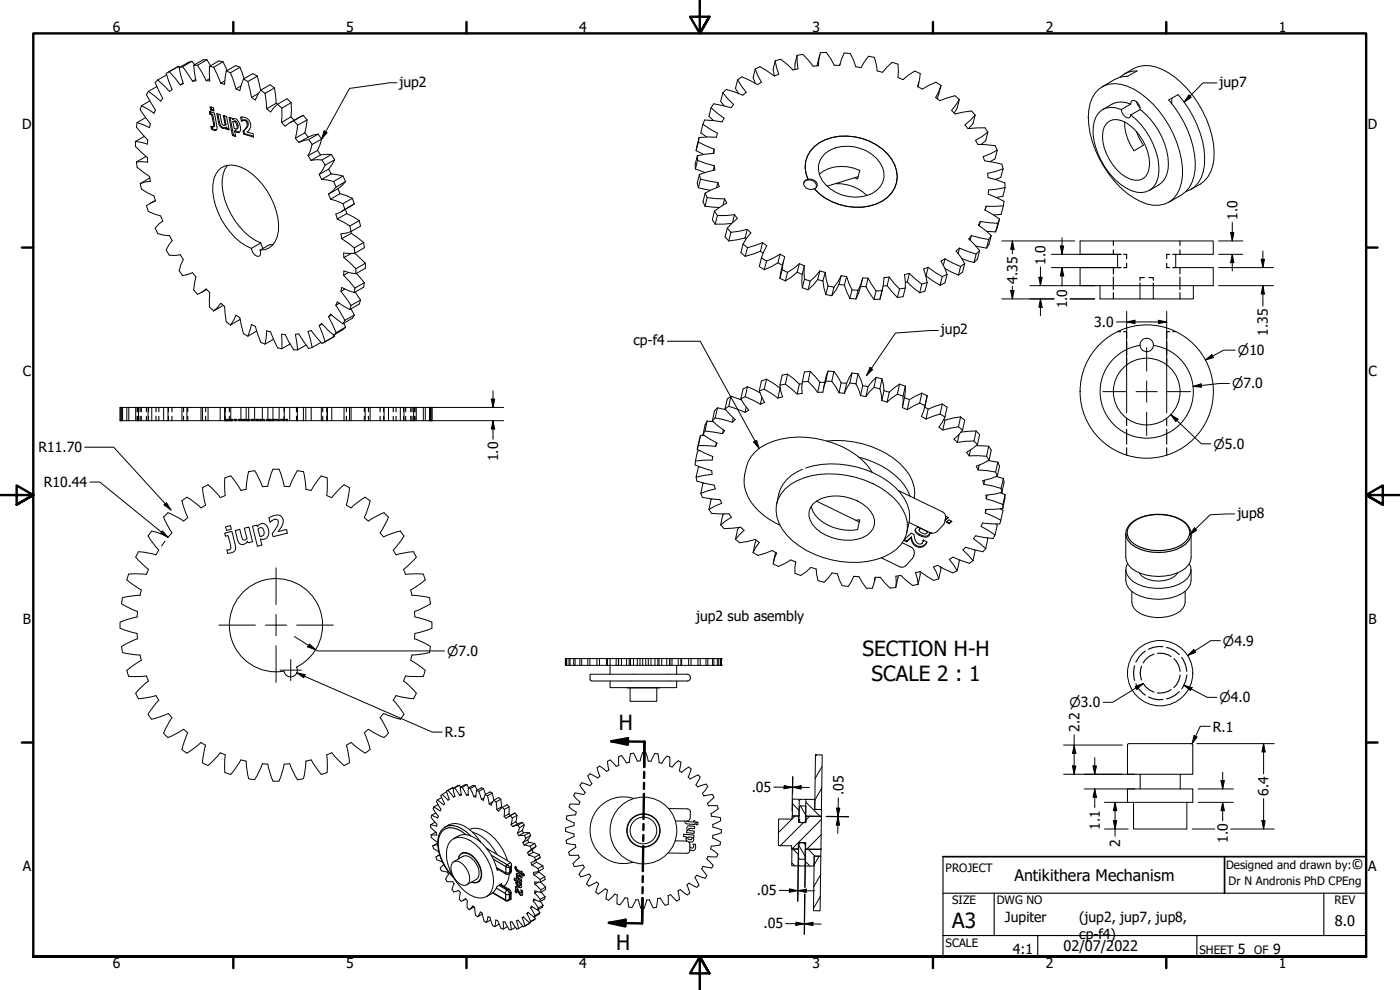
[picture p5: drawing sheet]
<svg xmlns="http://www.w3.org/2000/svg" width="420mm" height="297mm" viewBox="0 0 420 297" stroke-linecap="round" stroke-linejoin="round" font-family="sans-serif">
<defs><g id="words">
<g font-size="6.3">
<text x="258.8" y="196.7">SECTION H-H</text>
<text x="261.6" y="204.2">SCALE 2 : 1</text>
<text x="185.8" y="219">H</text>
<text x="285.8" y="278.5">A3</text>
<text x="184.9" y="285.1">H</text>
</g>
<text font-size="4.8" x="304.5" y="264.4">Antikithera Mechanism</text>
<g font-size="4.4">
<text x="405.6" y="260.8">©</text>
<text x="400.6" y="277.8">8.0</text>
<text x="319.2" y="285.4">02/07/2022</text>
</g>
<g font-size="4.2">
<text x="33.9" y="9.6">6</text>
<text x="103.8" y="9.6">5</text>
<text x="173.9" y="9.6">4</text>
<text x="243.8" y="9.6">3</text>
<text x="313.9" y="9.6">2</text>
<text x="383.8" y="9.6">1</text>
<text x="119.9" y="26">jup2</text>
<text x="366" y="26">jup7</text>
<text x="6.6" y="38.7">D</text>
<text x="410.5" y="38.7">D</text>
<text x="371.3" y="65.9" transform="rotate(-90 371.3 65.9)">1.0</text>
<text x="313.8" y="79.4" transform="rotate(-90 313.8 79.4)">1.0</text>
<text x="305.4" y="85.1" transform="rotate(-90 305.4 85.1)">4.35</text>
<text x="320.3" y="92.5" transform="rotate(-90 320.3 92.5)">1.0</text>
<text x="282.4" y="100.3">jup2</text>
<text x="328.4" y="98.1">3.0</text>
<text x="380.5" y="100.8" transform="rotate(-90 380.5 100.8)">1.35</text>
<text x="190.1" y="103.6">cp-f4</text>
<text x="6.8" y="112.9">C</text>
<text x="410.7" y="112.9">C</text>
<text x="11.6" y="135.7">R11.70</text>
<text x="149.5" y="138.4" transform="rotate(-90 149.5 138.4)">1.0</text>
<text x="13.2" y="146.2">R10.44</text>
<text x="371.3" y="155.3">jup8</text>
<text x="6.9" y="187.2">B</text>
<text x="208.9" y="186.3">jup2 sub asembly</text>
<text x="410.7" y="187.2">B</text>
<text x="133.5" y="221.1">R.5</text>
<text x="323.9" y="219.7" transform="rotate(-90 323.9 219.7)">2.2</text>
<text x="364" y="219.5">R.1</text>
<text x="225.6" y="237.6" transform="rotate(1 225.6 237.6)">.05</text>
<text x="253.1" y="238.6" transform="rotate(-89 253.1 238.6)">.05</text>
<text x="380.7" y="238.8" transform="rotate(-90 380.7 238.8)">6.4</text>
<text x="330.1" y="248.9" transform="rotate(-90 330.1 248.9)">1.1</text>
<text x="336.2" y="254" transform="rotate(-90 336.2 254)">2</text>
<text x="368.5" y="252.9" transform="rotate(-90 368.5 252.9)">1.0</text>
<text x="6.8" y="261.4">A</text>
<text x="410.6" y="261.4">A</text>
<text x="227.2" y="268.6" transform="rotate(1 227.2 268.6)">.05</text>
<text x="229.2" y="278.5" transform="rotate(1 229.2 278.5)">.05</text>
<text x="301.6" y="276.6">Jupiter</text>
<text x="323.9" y="276.6">(jup2, jup7, jup8,</text>
<text x="323.9" y="281.7">cp-f4)</text>
<text x="304" y="286.3">4:1</text>
<text x="371.5" y="286.2">5</text>
<text x="382.1" y="286.2">9</text>
<text x="33.9" y="290.5">6</text>
<text x="103.8" y="290.5">5</text>
<text x="173.9" y="290.5">4</text>
<text x="243.8" y="290.5">3</text>
<text x="313.9" y="290.5">2</text>
<text x="383.8" y="290.5">1</text>
</g>
<g font-size="4">
<text x="371.5" y="106.5">⌀10</text>
<text x="369.8" y="116.5">⌀7.0</text>
<text x="364.2" y="134.6">⌀5.0</text>
<text x="134.2" y="196.8">⌀7.0</text>
<text x="367" y="193.7">⌀4.9</text>
<text x="321" y="212.2">⌀3.0</text>
<text x="366" y="210.7">⌀4.0</text>
</g>
<g font-size="3.5">
<text x="283.8" y="261.7">PROJECT</text>
<text x="368" y="260.8">Designed and drawn by:</text>
<text x="368.7" y="265.5">Dr N Andronis PhD CPEng</text>
<text x="285.8" y="271.3">SIZE</text>
<text x="299.1" y="271.3">DWG NO</text>
<text x="400.5" y="271.3">REV</text>
<text x="283.8" y="284">SCALE</text>
<text x="360" y="286.2">SHEET</text>
<text x="376.4" y="286.2">OF</text>
</g>
</g></defs>
<!-- layer: Hatch (ANSI) -->
<g fill="none" stroke="#000" stroke-width=".3">
<path d="M245.1 226.5l-.4 .6M246.6 236.5l-2 3.6M246.7 230l-2.1 3.5M237.6 258.9l.9 .9M237.8 241.2l2 1.9M238 254.8l1.6 1.6M238.5 244.9l-4.9 4.9M239.7 253.6l1.9 3.3M240.2 241.8l1.6 2.7M241.1 246.8l-6.9 6.9M241.6 258.4l1.5 1.4M241.9 240.7l4.2 4.2"/>
<path d="M242.6 254.8l2 2.1M243 244.9l-1.1 1.1M245.8 256.9l-1.5 2.7M246.4 250.5l-4.3 4.2M246.5 245.9l-8.8 8.8M246.2 269l-2.1 3.6M246.3 262.5l-2.1 3.6"/>
</g>
<!-- layer: Visible (ANSI) -->
<g fill="none" stroke="#000" stroke-width=".3">
<path d="M53.6 19.9l-.4 .2M53.6 19.9l-3.3 1.8M53.6 19.9l.3 .3M57.6 18.4l-1 .3-2.8 1.6M57.6 18.4l.8 1M57.6 18.4l-2.8 1.6M58.1 19.6l.7 4.6-1 .2M58.1 19.6h1.2M59.3 19.6l2.6 4.6M62.1 17.9h-1.1l-2.9 1.7M62.1 17.9l1.1 1.9M62.1 17.9l-2.8 1.7"/>
<path d="M62.9 19.9v4.4l-1-.1M62.9 19.9l1.2 .3M66.9 18.5l-1.2-.2-2.8 1.6M66.9 18.5l1.3 2.7M66.9 18.5l-2.8 1.7M232.7 18.2l1 4.1-1.3 .5-4.3-2.8-1.4 .7M232.7 18.2l-.7 2.6 .4 2M239.2 16.6l1.8-.3 3.1 3.6 1.5-.2 .1-2 .5-1.9 1.8-.1 2.4 3.9h1.6l1.4-3.7 1.8 .2 1 1.9 .6 2.1 1.6 .2 2.2-3.4 1.8 .3 .9 4.1 1.5 .4 3-3 1.7 .5v4.1l1.5 .6 3.5-2.6 1.7 .8-.3 2-.5 1.9 1.4 .7 4.1-2 1.5 .9M239.2 16.6l.3 4-1.5 .4-3.7-3.2-1.6 .4M239.2 16.6l-.6 2.6-.1 1.7M246 16.4l-.8 3.4M252.1 19.2l-.1 .4"/>
<path d="M41.1 36.8l-.2 1.3 3.4 3.9-.1 1.3-3.6-.9M42.5 31.7l-.4 1.2 3 4.3-.2 1.1-3.8-1.5M43.7 35.3l-2.6 1.5M44.5 27.4l-.6 1 2.8 4.6-.5 1-3.7-2.3M45 30.3l-2.5 1.4M47.1 26l-2.6 1.4M47.3 24l3.6 3.5 .7-.6-1.7-4.9 .9-.5 3.3 4M47.3 24l-.7 .8 2.3 4.7-.7 .8-3.7-2.9M50 22.5l-2.7 1.5M53.8 20.3l1.2 4.8-.9 .4M54.8 20l3 4.4M54.8 20l-1 .3"/>
<path d="M54.9 25l-.8 .5M58.7 23.8l-.9 .6M62.9 23.6l-1 .6M63.2 33.5l.1 .6-.3 .2-.2-.9 1.5 .5 .8 4.1-.1 .9a1.37 1.37 0 0 1-1.5-.1M63.3 34.1l.5 .2-.3 .2-.5-.2M63.4 32.1l.1 .7 .7 .2M63.5 32.8l-.3 .2-.2-1 1.1 .3 .1 1-1-.3M63.5 34.5l.6 3.2-.1 .4-.7-.3 .2 1 .3-.2-.2-.6M63.8 38.6l1.2 .4M63.8 34.3l.6 3.2-.3 .6M64.1 20.2l2.2 4.8M65.4 34.2l.8 3.3 .6 .7 .7 .2"/>
<path d="M67.4 34.7l.4 2.7-.2 .1-.6-2.8 1 .3 .7 4-.9-.3M67.4 24.3l-1.1 .7M67.6 37.5a.67 .67 0 0 1-1.1-.6l-.5-2.5-.9-.3 .5 2.6a1.46 1.46 0 0 0 .6 1.4 1.46 1.46 0 0 0 1.5 .2M67.7 38.3l.1 .4 .3-.2 .6 .2M67.7 38.3l.3-.2 .1 .4M67.8 37.4l-.3 .2M67.9 21.3l-.5 4-1.1-.3M67.9 21.3l1.3 .5M69 35.2l1.1 5.3 .6 .2M69.2 21.8l1.6 4.9M69.8 35.9l.3-.3a2.76 2.76 0 0 1 2 3.8 1.03 1.03 0 0 1-1.7-.1M69.9 36.5a1.36 1.36 0 0 1 1.3 .8 1.36 1.36 0 0 1-.2 1.5l-.7-.2z"/>
<path d="M69.9 36.5l.8-.2a1.88 1.88 0 0 1 .6 2.3l-.3 .1M70.1 35.6l-.3 .3-.1-.4-1-.3 1.1 5.5 .3-.2M71.9 39.7l-1.2-.6-.3 .2 .3 1.7-.9-.3M72 20.2l1.2 3.4M72 20.2l-1.3-.5-2.8 1.6M72 20.2l-2.8 1.6M72.3 25.8l-1.5 .9M72.4 36.3l-.2-1.1a2.47 2.47 0 0 1 2.8 1.4 2.47 2.47 0 0 1-.8 3l1.7 .5 .2 1-3-.9M72.5 35.1l.3 1.1M72.7 36.2l-.3 .1 .5-.1M73.1 23.7l-1.1 3.5-1.2-.5M73.1 23.7l1.3 .8"/>
<path d="M73.2 36a1.36 1.36 0 0 1 1.4 1 1.36 1.36 0 0 1-.8 1.6l-.6 .6M73.2 36l-.3 .2a1.25 1.25 0 0 1 1.2 .7 1.25 1.25 0 0 1-.2 1.4l-1 1.1M73.2 36l-.5 .2M73.2 39.2l.2 .9 2.7 .8M73.2 39.2l-.3 .2 .2 .8 .3-.1M74.4 24.5l1.1 4.7M77.2 22.8l1 4.3M77.2 22.8l-1.3-.7-2.8 1.6M77.2 22.8l-2.8 1.7M77.6 28l-2.1 1.2M78.3 27l-1.7 3-1.1-.8M78.3 27l1.2 1"/>
<path d="M79.5 28l.6 4.6M82.4 26.4l.5 4.6M82.4 26.4l-1.3-1-2.8 1.6M82.4 26.4l-2.9 1.6M82.9 31l.4 .3M82.9 31l-2.8 1.6M83.3 31.3l-2.1 2.3-1.1-1M83.3 31.3l1.3 1.2M84.6 32.5l-.1 4.2M87.3 35.1l1 1M87.3 35.1l-2.8 1.6M87.4 30.8l-.1 4.3"/>
<path d="M87.4 30.8l-1.3-1.2-2.8 1.7M87.4 30.8l-2.8 1.7M88.2 36.2l-2.6 1.7-1.1-1.2M88.2 36.2l1.1 1.4M89.3 37.6l-.7 3.9M91 34.6l1.2 1.4M91 34.6l-4 2.2M91 34.6l-2.8 1.6M91.5 39.9l1 1.2M91.5 39.9l-2.9 1.6M92.2 36l-.7 3.9M92.2 36l-2.9 1.6"/>
<path d="M210.9 37.3l4.4 2.7-.3 1.2-5.2 .1M210.9 37.3l-.6 2.6 1.8 1.2M213.4 32.3l3.9 3.2-.6 1.1-5.2-.6-.6 1.3M213.4 32.3l-.6 2.6 1.4 1.3M216.9 27.8l3.3 3.6-.8 .9-5.2-1.2-.8 1.2M216.9 27.8l-.6 2.6 1.1 1.4M221.4 23.9l2.5 3.8-1 .9-4.9-1.8-1.1 1M221.4 23.9l-.7 2.6 .9 1.5M226.7 20.7l1.8 4-1.2 .7-4.7-2.3-1.2 .8M226.7 20.7l-.7 2.6 .7 1.7M275.8 24.7l-.3 1.3M282.4 25.6l-1.6 3.7 1.3 .9 4.5-1.5 1.3 1.1"/>
<path d="M282.4 25.6l-1.1 4M287.9 29.8l-2.3 3.3 1 1.1 4.9-.9 1.2 1.2M287.9 29.8l-.6 2.6-.9 1.5M292.7 34.5l-3.1 3 .9 1.1 5.1-.3 .9 1.4M292.7 34.5l-.7 2.6-1.3 1.5M296.5 39.7l-3.7 2.4 .7 1.2 5.2 .4 .6 1.4M296.5 39.7l-.7 2.5-1.4 1.1M328.8 27.8a7.9 7.9 0 0 1 9.5-1.9 28.3 28.3 0 0 1 14.9 17 19.9 19.9 0 0 1 .8 13.7 7.5 7.5 0 0 1-9.8 4.6 26.3 26.3 0 0 1-14.3-13.6 24.3 24.3 0 0 1-2.7-16.6l.6-1.7zM332.1 37.1a3.9 3.9 0 0 1 4.4-.9 14.7 14.7 0 0 1 8.3 14.4 3.9 3.9 0 0 1-5.5 3.2 14.8 14.8 0 0 1-8.3-14.4l.4-1.3zM336.1 23.2a7.2 7.2 0 0 1 5.1-1.9l-2.8 1.6a12.2 12.2 0 0 0-7.6 3.2M336.5 32.9a2.7 2.7 0 0 0 2.3 2.5l.4-.3 .1-.6M336.5 32.9a5.5 5.5 0 0 0-8.1 3.6 17.8 17.8 0 0 0 3.4 13.9 16.2 16.2 0 0 0 9.4 7.3 5.3 5.3 0 0 0 6.4-4.5 20.4 20.4 0 0 0-6.6-17.4l-1.7-1.3"/>
<path d="M337.4 22.2a10.4 10.4 0 0 1 13.3-.3 31.3 31.3 0 0 1 13.7 23.6 10.6 10.6 0 0 1-7 11.3M337.5 36.6a14.5 14.5 0 0 0 2.8 8.6l2.9-1.6-1.6-2.7-.5-1.4M339.3 31.2l.4-1a2.39 2.39 0 0 1 2.5 2.7M339.3 31.2a6.4 6.4 0 0 0-5.5 0l-2.9 1.7M339.3 31.2l-2.8 1.7M341.1 30.5l.2 .7 .8 1.2M342.2 32.9a21.5 21.5 0 0 1 8.4 17.8 6.4 6.4 0 0 1-2.8 4.8l-2.9 1.6M342.2 32.9l-2.9 1.6M351.7 29.5v1.6M40.6 42.4v1.5l3.6 3.4 .1 1.4-3.4-.1M40.9 48.6l.2 1.6 3.8 2.7 .2 1.5-1.5 .2-1.5 .5M42.1 55.1l.4 1.7 3.7 2 .5 1.5-2.8 1.5 .6 1.6 3.7 1.4 .7 1.5-1.3 1-1 1.1 .7 1.7 3.6 .6 .7 1.5-1.7 2.8 .9 1.6 3.3-.2 .9 1.4-1.2 3.4 1 1.5 3-.9 1 1.3-.7 3.9 1.2 1.3 2.6-1.6 1 1.1v4.3l1.2 1.2"/>
<path d="M43.3 40.9l-2.7 1.5M43.9 46.9l-3 1.7M45 53.5l-2.9 1.6M68.3 49.6a9.6 9.6 0 0 0-1.3 8.3 22 22 0 0 0 9.6 14.2l1.7 .8M88.6 41.5l1.1 1.2M92.5 46.7l.8 1.4M92.5 41.1l-2.8 1.6M92.6 41.9l-2.9 .8M92.6 41.9l1.1 1.4M93.7 43.3l-1.2 3.4M95.3 45.1l.9 1.4M95.3 45.1l-2.8 1.6"/>
<path d="M95.5 40.2l-1.6 .3-1.4 .6M95.5 40.2l1 1.5M95.5 40.2l-2.9 1.7M95.8 52.4l.8 1.4M96.2 46.5l-2.9 1.6M96.5 41.7l-1.2 3.4M96.5 41.7l-2.8 1.6M96.6 53.8l3.5 .7M96.6 48l-3.3 .1M96.6 48l1 1.6M97.6 49.6l-1.8 2.8M98.6 58.2l.6 1.6"/>
<path d="M98.6 50.7l.8 1.5M98.6 50.7l-2.8 1.7M99.2 59.8l3.7 1.3M99.4 52.2l3.5 .6M99.4 52.2l-2.8 1.6M99.5 46.3l-3.3 .2M99.5 46.3l.9 1.6M99.5 46.3l-2.9 1.7M100.1 54.5l.8 1.6M100.4 47.9l-1.8 2.8M100.4 47.9l-2.8 1.7M100.9 56.1l-1.1 1.2-1.2 .9"/>
<path d="M101.4 56.6l.6 1.5M101.4 56.6l-2.8 1.6M102 58.1l3.7 1.4M102 58.1l-2.8 1.7M102.9 52.8l.8 1.7M102.9 52.8l-2.8 1.7M103.7 54.5l-2.3 2.1M103.7 54.5l-2.8 1.6M105.7 59.5l.6 1.7M105.7 59.5l-2.8 1.6M208.7 50.7l2.9 1.1M208.9 45.2l2.3 1.1"/>
<path d="M209.3 46.7l-.7 2.6 .1 1.4M209.3 46.7v1.4M209.3 48.1l5.1 1.6M209.3 48.1l-.6 2.6M209.6 42.6l4.7 2.2M209.6 56.3l3.5 .8M209.6 42.6l-.7 2.6M209.8 41.3l-.9 3.9M209.8 41.3l-.2 1.3M209.9 52.4l-.6 2.5 .3 1.4M209.9 52.4l.3 1.3M210.2 53.7l5.2 1.1"/>
<path d="M210.2 53.7l-.6 2.6M211.6 57.9l-.6 2.6 .6 1.4M211.6 57.9l.6 1.4M212.2 59.3l5.3 .4M212.2 59.3l-.6 2.6M214.3 44.8l-.1 1.2-4.9 .7M214.3 44.8l-.3 1.2M214.4 49.7l.1 1.3-4.6 1.4M214.4 49.7l-.4 1.4M215.4 54.8l.5 1.2-4.3 1.9M215.4 54.8l-.3 1.5M217.5 59.7l.6 1.2-3.7 2.5"/>
<path d="M217.5 59.7l-.5 1.8M241.2 54.9a2.05 2.05 0 0 1 2.4-.8 2.05 2.05 0 0 1 1.3 2.2M242.5 53.8a1.88 1.88 0 0 1 2.1 .4 1.88 1.88 0 0 1 .4 2.1l-.6 .4M242.5 53.8a8.6 8.6 0 0 1 5.2-11.9 17.3 17.3 0 0 1 19.9 5.8 8.7 8.7 0 0 1-4.7 13.5 17.6 17.6 0 0 1-18.5-4.5M242.5 53.8a1.32 1.32 0 0 0-1.1 2 2.44 2.44 0 0 0 2.9 .8M242.5 53.8a8.6 8.6 0 0 1 5.2-11.9 17.3 17.3 0 0 1 19.9 5.9 8.6 8.6 0 0 1-4.7 13.4 17.6 17.6 0 0 1-18.6-4.6M242.5 53.8l-.1 .2M245.9 52.3a11.1 11.1 0 0 1 12.1-1.2l-.6 2.6-.9-.4M247.8 45.9a11.8 11.8 0 0 1 17.1 4.4 6.2 6.2 0 0 1-4.7 8.4 12 12 0 0 1-14.2-6 5.8 5.8 0 0 1 1.8-6.8zM250.8 55.1a12.7 12.7 0 0 1 9.4 3.6M257.6 53l-9.4 2.9M299.3 45.1l-4.2 1.9 .4 1.2 5.2 1.1 .3 1.4"/>
<path d="M299.3 45.1l-.7 2.6-1.5 .8M301 50.7l-4.6 1.3 .1 1.3 5.1 1.6v1.4M301 50.7l-.6 2.5-1.7 .6M301.6 56.3l-4.9 .7-.1 1.2 4.7 2.2-.2 1.4M301.6 56.3l-.6 2.6-2 .4M355.9 57.5a8.4 8.4 0 0 0 5.6-8.1 29.8 29.8 0 0 0-7.9-21l-2.9 1.6a30.4 30.4 0 0 1 7.9 21 9.7 9.7 0 0 1-4 7.5l-3.8 2.2M46.6 60.1l-1.6 1M75.4 74.5a2.46 2.46 0 0 0 2.4 2.4l.3-.4v-1.5M75.4 74.5a21 21 0 0 1-11.3-15 10.5 10.5 0 0 1 1.4-8.3 5.6 5.6 0 0 1 6.8-1 20.9 20.9 0 0 1 11.3 19.1 5.6 5.6 0 0 1-5.5 5.7M78.3 72.9l.7 1.6M78.3 72.9l-2.9 1.6M82 73.3l-1.1 .1-2.8 1.6"/>
<path d="M101.2 65.7l3.8 2.1M102.6 71.6l3.7 2.8M102.9 61.1l.6 1.7M103.2 77.3l3.6 3.3M103.5 62.8l-2.7 1.4 .4 1.5M103.7 62.8l.4 1.3M104.1 64.1l3.7 2.1M104.1 64.1l-2.9 1.6M105 67.8l.4 1.7M105.3 69.5l.1 .5M105.4 69.5l-1.5 .5-1.6 .2 .3 1.4M105.4 76.1l-2.2 1.2"/>
<path d="M105.4 70l3.7 2.8M105.4 70l-2.8 1.6M106.3 74.4l.2 1.6M106.3 61.2l-3.9 2.3M106.3 61.2l-2.8 1.6M106.4 76l3.2 3M106.5 76l-3.4-.1 .1 1.4M107.8 66.2l.4 1.6-2.8 1.7M107.8 66.2l-2.8 1.6M109.1 72.8l.2 1.5-2.8 1.7M109.1 72.8l-2.8 1.6M109.6 79v1.5l-2.8 1.6"/>
<path d="M109.6 79l-2.8 1.6M211.6 61.9l4.3 .4M214.4 63.4l-.6 2.5 .8 1.4M214.4 63.4l.9 1.3M215.3 64.7l-.7 2.6M218.3 68.5l-.7 2.6 1.1 1.2M218.3 68.5l1.1 1.2M219.4 69.7l-.7 2.6M219.6 67l-5 .3M220.4 64.4l-5.1 .3M220.4 64.4l.9 1.2-3 2.9M220.4 64.4l-.6 2.4"/>
<path d="M223 73.2l-.7 2.6 1.3 1.1M223 73.2l1.3 1.1M223.6 71.4l-4.9 .9M223.6 71.4l.3 .3M224.2 68.8l-4.8 .9M224.2 68.8l1.1 1.1-1.3 1.6-1 1.7M224.2 68.8l-.6 2.6M224.3 74.3l-.7 2.6M228.2 75.4l-4.6 1.5M228.2 75.4l.8 .6M228.5 77.4l-.6 2.6 1.5 .9M228.5 77.4l1.5 .9"/>
<path d="M228.9 72.8l-4.6 1.5M228.9 72.8l1.2 .9-1.6 3.7M228.9 72.8l-.7 2.6M230 78.3l-.6 2.6M233.5 78.9l-4.1 2M233.5 78.9l1.3 .7M234.1 76.3l-4.1 2M234.1 76.3l1.4 .7-.8 3.9M234.1 76.3l-.6 2.6M235.1 78.3l-1 5.2M239.9 79.1l-3.6 2.6M239.9 79.1l1.5 .6"/>
<path d="M239.9 79.1l-.7 2.6M241.4 79.7v4.1M241.4 79.7l-.7 2.6M283.6 77.7l-1.2 .6 1.1 2 .7 2M283.6 77.7l4.7 2.3M283.6 77.7l-.5 1.9M288 74.5l-1.1 .8 2.6 3.8M288 74.5l4.9 1.7M288 74.5l-.4 1.6M288.3 80l-.6 2.5M288.7 77.6l3.6 1.2M289.5 79.1l-.6 2.5-1.2 .9"/>
<path d="M289.5 79.1l-1.2 .9M291.5 70.7l-.8 1 3.3 3.5M291.5 70.7l5.2 1.2M291.5 70.7l-.3 1.4M292.9 73.8l3.2 .7M292.9 76.2l-.6 2.6M294 75.2l-.7 2.6-1 1M294 75.2l-1.1 1M294.2 66.4l-.6 1.1 3.9 3.2M294.2 66.4l5.3 .6M294.2 66.4l-.3 1.3M296 61.9l-.4 1.1 4.4 2.7"/>
<path d="M296 61.9l-.4 1.2M296.1 69.4l2.7 .2M296.7 71.9l-.6 2.6M297.5 70.7l-.7 2.6-.7 1.2M297.5 70.7l-.8 1.2M299.5 67l-.7 2.6M300 65.7l-1.2 3.9M300 65.7l-.5 1.3M301.1 61.8l-5.1 .1M301.1 61.8l-.7 2.5-2.2 .2M324.1 72.3h40v4h-11.3v4h11.3v5.4h-40v-5.4h11.3v-4h-11.3zM62 86.9l-1.6 .9"/>
<path d="M64.1 93.3l2.2-2.3 1.1 .9 .5 4.6 1.3 1M67 91.6l-2.9 1.7M69.2 97.5l1.6-2.9 1.2 .7 1.1 4.8 1.3 .8M72.1 95.8l-2.9 1.7M77 99.3l-2.6 1.6M95.8 97.7l1.8 4.8M95.8 97.7l.8-.6 3.5 3.5M96.6 97.2l-.8 .5M98.6 95l2.3 4.8M98.6 95l.6-.7 3.7 2.8M99.5 94.5l-.9 .5M100.8 91.6l2.7 4.5"/>
<path d="M100.8 91.6l.4-1 3.8 2.3M100.9 99.8l-.8 .8M101.8 91l-1 .6M102.3 87.4l3.1 4.2M102.3 87.4l.3-1.1 3.7 1.5M103.1 82.6l3.4 3.8M103.2 97l.5 1.2M103.5 96.1l-.6 1M103.5 86.7l-1.2 .7M103.7 98.2l-.8 .7-2.8 1.7M103.7 98.2l-2.8 1.6M104.6 81.7l-1.5 .9"/>
<path d="M105.3 92.7l1 1.8M105.4 91.6l-.4 1.3M106.3 94.5l-.6 1-2.8 1.6M106.3 94.5l-2.8 1.6M106.5 86.4l-.2 1.4M106.6 87.6l1.6 2.4M106.8 82.1l-3.6-.8-.1 1.3M106.8 80.6v1.5M107 82l2.3 2.8M108.2 90l-.4 1.2-2.8 1.7M108.2 90l-2.8 1.6M109.3 84.8l-.2 1.4-2.8 1.6"/>
<path d="M109.3 84.8l-2.8 1.6M234.1 83.5l1.6 .8M234.7 80.9l-.6 2.6M234.7 80.9l1.6 .8M236.3 81.7l-.6 2.6M239.2 81.7l-3.5 2.6M239.2 81.7l1.5 .6M240.7 82.3l.1 4M240.8 86.3l1.7 .6M241.4 83.8l-.6 2.5M241.4 83.8l1.8 .6M243.2 84.4l-.7 2.5"/>
<path d="M245.4 83.9l-2.9 3M245.4 83.9l1.6 .4M246 81.3l-2.8 3.1M246 81.3l1.6 .4M246 81.3l-.6 2.6M247 84.3l.8 4.1M247.6 81.7l.9 4.1M247.6 81.7l-.6 2.6M247.8 88.4l1.8 .3M248.5 85.8l-.7 2.6M248.5 85.8l1.8 .4M250.3 86.2l-.7 2.5"/>
<path d="M251.8 85.3l-2.2 3.4M251.8 85.3l1.6 .2M252.4 82.7l-.9 1.8-1.2 1.7M252.4 82.7l1.7 .3M252.4 82.7l-.6 2.6M253.4 85.5l1.7 4.1M254.1 83l1.6 4M254.1 83l-.7 2.5M255.1 89.6l1.8 .1M255.7 87l-.6 2.6M255.7 87l1.8 .1M257.5 87.1l-.6 2.6"/>
<path d="M258.3 86h1.6M258.8 83.8l-1.2 4.3-.7 1.6M259.9 86l2.4 3.9M260.5 83.5l-1.6-.1-.5 1.9-.9 1.8M260.5 83.5l2.4 3.8M260.5 83.5l-.6 2.5M262.9 87.3l-.6 2.6M264.1 89.8l-1.8 .1M264.2 89.2l-.1 .6M264.9 86.6l-.8 3.2M266.2 85.7l3.1 3.6M266.2 85.7l-1.2 .1"/>
<path d="M266.9 83.1l-1.6 .2-.6 3.9-1.8 .1M266.9 83.1l3.1 3.6M266.9 83.1l-.7 2.6M270 86.7l-.7 2.6M271.7 86.4l-.7 2.6-1.7 .3M271.7 86.4l-1.7 .3M272.3 84.6l3.7 3.2M272.3 84.6l-.6 .1M272.9 82l-1.5 .4 .3 4M272.9 82l3.7 3.2M272.9 82l-.6 2.6M276.6 85.2l-.6 2.6"/>
<path d="M277.9 82.8h.1M277.9 82.8l4.3 2.8M278.3 84.8l-.7 2.6-1.6 .4M278.3 84.8l-1.7 .4M278.6 80.2l-1.4 .5 1.1 4.1M278.6 80.2l4.2 2.8M278.6 80.2l-.7 2.6M282.8 83l-.6 2.6M283.6 80.6l4.1 1.9M284.2 82.3l-.6 2.6-1.4 .7M284.2 82.3l-1.4 .7M330.1 85.7v4h12"/>
<path d="M342.1 85.7v4h4v-4M358.1 85.7v4h-12M74.4 100.9l1.1-3.5 1.1 .5 1.7 4.8 1.2 .5M79.5 103.2l.6-3.9 1.1 .3 2.1 4.8 1.3 .2M82.1 101.8l-2.6 1.4M84.6 104.6l-.1-4.3 1.1 .1 2.6 4.6h1.1M87.1 103.2l-2.5 1.4M91.9 103.5l-2.6 1.5M93.7 104.3l-1.1 .2-2.9-4.3-1.1 .1 .7 4.7M96.4 102.7l-2.7 1.6M97.6 102.5l-1 .6-3.3-4-.8 .4 1.2 4.8M100.3 100.5l.1 .4"/>
<path d="M100.4 100.9l-3.3 1.9M100.4 100.9l-2.8 1.6M219.4 118.9l3.1 1.1M219.4 118.9l-.7 3M219.4 118.9l-1.1 .8-.7 3M222.3 119.7l2.4 3.3-1.1 .7M223.6 119l4.6 2.3M223.6 119l-1.3 .7M224.3 116l3.7 1.8M224.3 116l-.7 3M224.3 116l-1.3 .7-.7 3M227.9 117.2l1.5 3.6-1.2 .5"/>
<path d="M228.6 119.3l-.4 2M229.4 116.8l4.1 2.7M229.4 116.8l-1.5 .4M230 113.8l4.1 2.6M230 113.8l-.6 3M230 113.8l-1.5 .5-.6 2.9M234.1 115.6l.8 3.5-1.4 .4M234.1 116.4h.1M234.1 116.4l-.6 3.1M235.7 115.3l3.5 2.9M235.7 115.3l-1.6 .3M236.3 112.3l3.6 3"/>
<path d="M236.3 112.3l-.6 3M236.3 112.3l-1.6 .3-.6 3M239.9 115.3l-.7 2.9M240.7 115.1l-.8 .2M240.8 114.6l-.1 3.5-1.5 .1M242.5 114.5l2.9 3.2M242.5 114.5l-1.7 .1M243.2 111.4l2.8 3.3M243.2 111.4l-1.8 .2-.6 3M243.2 111.4l-.7 3.1M246 114.7h1.6M246 114.7l-.6 3"/>
<path d="M247.8 114.4l-.8 3.3h-1.6M247.8 114.4h1.8M248.5 111.4l-1.3 5M248.5 111.4l-.7 3M248.5 111.4h1.8M249.6 114.4l2.2 3.4M250.3 111.4l2.1 3.5M250.3 111.4l-.7 3M251.8 117.8l1.6 .2M252.4 114.9l1.7 .1M252.4 114.9l-.6 2.9M254.1 115l-.7 3"/>
<path d="M255.1 114.9l-1.7 3.1M255.1 114.9l1.8 .3M255.7 111.9l-1.6 3.1M255.7 111.9l-.6 3M255.7 111.9l1.8 .3M256.9 115.2l1.4 3.5M257.5 112.2l1.4 3.5M257.5 112.2l-.6 3M258.3 118.7l1.6 .3M258.9 115.7l1.6 .3M258.9 115.7l-.6 3M260.5 116l-.6 3"/>
<path d="M262.3 116.2l-1.4 1.3-1 1.5M262.3 116.2l1.8 .5M262.9 113.2l-2.4 2.8M262.9 113.2l-.6 3M262.9 113.2l1.8 .5M264.1 116.7l.6 3.5M264.7 113.7l.6 3.5M264.7 113.7l-.6 3M265.3 117.2l1.6 .5M265.3 117.2l-.6 3M266.9 117.7l-.7 2.9M269.3 118.3l-3.1 2.3"/>
<path d="M269.3 118.3l1.7 .6M270 115.3l-3.1 2.4M270 115.3l-.7 3M270 115.3l1.7 .6M271 118.9l-.2 3.4 1.5 .6M271.4 119.3l1.5 .6M271.7 115.9l-.2 3.2-.7 3M271.7 115.9l-.7 3M272.9 119.9l-.6 3M276.6 118l-3.7 1.9M276.6 118l-.6 2.9M276.6 118l1.7 .7"/>
<path d="M278.3 118.7l-.8 3.7M278.3 118.7l-.7 3M342.2 103.6a14 14 0 0 0-9.8 21.4 14 14 0 0 0 23.5 0 14 14 0 0 0-9.8-21.4M36.1 122.2h.1M36.1 126.2h.1M36.1 122.2h20M36.1 126.2h20M36.1 122.2v4M36.5 122.2v4M36.8 122.2v4M38.1 122.2v4M38.7 122.2v4"/>
<path d="M40.7 122.2v4M41.6 122.2v4M44.4 122.2v4M45.6 122.2v4M49.1 122.2v4M50.4 122.2v4M54.6 122.2v4M56.1 122.2h4.7M56.1 126.2h4.7M56.1 122.2v4M60.3 122.2v4M60.8 122.2h1.6"/>
<path d="M60.8 126.2h1.6M60.8 122.2v4M62.4 122.2h5.1M62.4 126.2h5.1M62.4 122.2v4M66.1 122.2v4M67.4 122.2v4M67.5 122.2h1.8M67.5 126.2h1.8M67.5 122.2v4M69.3 122.2h4.6M69.3 126.2h5.3"/>
<path d="M69.3 122.2v4M72.3 122.2v4M73.9 122.2h2.5M73.9 122.2v4M74.6 126.2h1.8M74.6 122.2v4M76.4 122.2h5.5M76.4 126.2h5.5M76.4 122.2v4M78.7 122.2v4M80.4 122.2v4M81.9 122.2h1.9"/>
<path d="M81.9 126.2h1.9M81.9 122.2v4M83.8 122.2h5.4M83.8 126.2h5.4M83.8 122.2v4M85.3 122.2v4M87 122.2v4M89.2 122.2h1.9M89.2 126.2h1.9M89.2 122.2v4M91.1 122.2h5.3M91.1 126.2h5.3"/>
<path d="M91.1 122.2v4M91.8 122.2v4M93.4 122.2v4M96.4 122.2h1.8M96.4 126.2h1.8M96.4 122.2v4M98.2 122.2h5.1M98.2 126.2h5.1M98.2 122.2v4M98.3 122.2v4M99.6 122.2v4M103.3 122.2h1.6"/>
<path d="M103.3 126.2h1.6M103.3 122.2v4M104.9 122.2h4.7M104.9 126.2h4.7M104.9 122.2v4M105.4 122.2v4M109.6 122.2h20M109.6 126.2h20M109.6 122.2v4M111.1 122.2v4M115.3 122.2v4M116.6 122.2v4"/>
<path d="M120.1 122.2v4M121.2 122.2v4M124.1 122.2v4M124.9 122.2v4M127 122.2v4M127.6 122.2v4M128.9 122.2v4M129.2 122.2v4M129.6 122.2h.1M129.6 126.2h.1M129.6 122.2v4M208.7 138.3l-.1 1.2 5 1.8 .1 1-4.8 .9"/>
<path d="M209.3 134.8l4.6 2.2-.2 1-5 .3M209.6 133.7l5.2 .2M209.6 133.7l-.3 1.1M210.1 135.2l-.8 .1-.6 3M210.2 130.7l-.6 3M210.2 130.7l-.9 4.1M211 130.4l4.2 2.6-.4 .9M211.4 130.7h-1.2M211.6 129.3l5.2 .8M211.6 129.3l-.6 1.1M212.2 126.4l1.8 .1M212.2 126.4l-.6 2.9"/>
<path d="M212.2 126.4l-.6 1-.6 3M213.8 126.3l3.7 2.9-.7 .9M214.6 125.4l5.2 1.3M214.6 125.4l-.8 .9M215 132.9l-.2 1M215.3 122.4l2.5 .5M215.3 122.4l-.7 3M215.3 122.4l-.9 .9-.6 3M217.1 129l-.3 1.1M217.6 122.7l3 3.2-.8 .8M218.7 121.9l4.9 1.8M218.7 121.9l-1.1 .8"/>
<path d="M220 125.4l-.2 1.3M223.9 122.2l-.3 1.5M248.2 132.3a28 28 0 0 1 23.4 8.4 11.1 11.1 0 0 1 2.8 8.8M257.7 137.1a22.9 22.9 0 0 1 14.7 10.1l.7 1.7M264.7 120.2l1.5 .4M276 120.9l-3.7 2M276 120.9l1.6 .8M277.5 122.2l1.1 .6M277.6 121.7l-.4 1.7-.7 1.6 1.4 .7M278.6 122.8l-.7 2.9M282.2 124.2l-4.3 1.5M282.2 124.2l1.4 .9"/>
<path d="M282.8 121.2l-4.2 1.6M282.8 121.2l1.4 1-.6 2.9M282.8 121.2l-.6 3M283.3 125.8l.3 .3M283.6 125.1l-1.8 3.1 1.2 .8M283.6 126.1l-.6 2.9M287.7 128l-4.7 1M287.7 128l1.2 1.1M287.8 130.4l-.5 2.3M288.3 125.1l-4.7 1M288.3 125.1l1.2 1-.6 3M288.3 125.1l-.6 2.9"/>
<path d="M288.9 129.1l-2.6 2.7 1 .9M290.9 136.8l5.2 .1M291.3 135l-.4 1.8M292.3 132.3l-5 .4M292.3 132.3l1 1.1M292.9 129.3l-4.5 .4M292.9 129.3l1.1 1.1-.7 3M292.9 129.3l-.6 3M293 133.7l3.7 .2M293.3 133.4l-3.2 2.3 .8 1.1M293.9 139.6l-.4 1.4M296.1 136.9l.7 1.1"/>
<path d="M296.6 138.2l2.9 .5M296.7 133.9l.8 1.2-.7 2.9M296.7 133.9l-.6 3M296.8 138l-3.8 1.9 .5 1.1M299.5 138.7l.5 1.2-.7 3M299.5 138.7l-.7 2.9M50.4 153.8l-1.3 1.4 2.5 4.6-1.1 1.3-2.1-.9-2.9-.9-1.1 1.5M50.4 153.8l4.7 2.5M54.6 150.3l1.7 5M56.1 149.2l-1.5 1.1M56.3 155.3l-1.2 1.1M67.4 160l2.2-.6 1.1 4.5a1.89 1.89 0 0 1-2.4 2.1l-.2-1 1-.2 .2-.6-.8-3.5-.9 .2z"/>
<path d="M67.7 158.1l1.5-.4 .2 1.1-1.4 .4zM70.6 159.2l1.4-.4 .9 3.1a.92 .92 0 0 0 1.2-.3l-.8-3.1 1.4-.4 1.1 4.4-1.4 .4-.1-.5a1.55 1.55 0 0 1-1.6 1 1.55 1.55 0 0 1-1.4-1.4zM72.3 147.1l-3-4.3-1.8 .6 .1 5.3-1.5 .6-1.5-1.8-2.2-2-1.6 .8 .9 5.2-1.4 .9-1.7-1.5-2.5-1.7M73.9 146.8l-1.6 .4M75.8 157.9l1.3-.3 .2 .4a1.77 1.77 0 0 1 2-.9 1.77 1.77 0 0 1 1.3 1.8 2.01 2.01 0 0 1-.3 2.3 2.01 2.01 0 0 1-2.2 .5l.5 1.9-1.3 .3zM76.4 141.2l-1.8 .3-.7 5.3M76.4 141.2l2.4 4.8M77.4 158.7a.91 .91 0 0 1 1.6 .1 1.25 1.25 0 0 1 .3 1.4 1.25 1.25 0 0 1-1.3 .7zM80.4 145.9l-1.7 .1M80.7 155.4a3.8 3.8 0 0 1 3.4-.7 2.42 2.42 0 0 1 .3 3.5l-.9 1.3 2.5-.6 .2 1.1-4.2 1-.3-.9 .8-1.1a3 3 0 0 0 .9-2.9l-.3-.2a2.41 2.41 0 0 0-2.1 .8zM81.9 140.8l-1.5 5.1M83.7 140.8h-1.8"/>
<path d="M83.7 140.8l1.6 5.1M85.3 145.9l1.6 .1M89.2 141.2l1.9 .3 .7 5.3M89.3 141.2l-2.4 4.8M91.8 146.8l1.6 .4M93.4 147.1l3-4.3 1.8 .6-.2 5.3 1.6 .6 3.6-3.8 1.7 .8-1 5.3 1.5 .8 4.2-3.2 1.5 1.1M109.3 155.3l1.3 1.1M111.1 150.3l-1.8 5M114 159.8l1.1 1.3M115.3 153.8l-4.7 2.5M115.3 153.9l1.3 1.3-2.5 4.6M120.1 159.3l1.1 1.5"/>
<path d="M120.2 159.3l-5.1 1.8M208.9 143.2l.3 1.2 5.1 1.2 .4 1.1-4.4 1.3M210 140.1l-.4 .1-.7 3M210.3 148l.5 1.3 5.3 .6 .5 1.1-3.8 1.9M211.2 144.9l-.3 .2-.6 2.9M212.8 152.9l.8 1.1 5.1 .2 .8 1-3.2 2.3M213.7 149.7l-.3 .1-.6 3.1M216.3 157.5l1 1.1 5-.4 1 .9-2.6 2.7M217.3 154.2l-.4 .3-.6 3M221.8 158.2l-.4 .6-.7 3M235.6 146.7a19.9 19.9 0 0 1 15.9-4.4 26.5 26.5 0 0 1 18.3 8.9 9.5 9.5 0 0 1-2.6 14.9 26 26 0 0 1-22.8 .2 19.9 19.9 0 0 1-10.6-9.3 8.7 8.7 0 0 1 1.8-10.3zM240.8 140.8a11.6 11.6 0 0 0-7.7 10.4"/>
<path d="M241.8 140.4a28 28 0 0 1 28.3 7.4 10.9 10.9 0 0 1 2.7 8.9M243.6 151.7l-.1 .5a10.3 10.3 0 0 0 8.5 6.6l1.8 .3 3.6-.2 .6-3-1.2 .2M244 151.2a11.4 11.4 0 0 1 11.6-1.6 9.3 9.3 0 0 1 6.9 6.5 5.6 5.6 0 0 1-5.3 5.7 14 14 0 0 1-13.3-4.4 4.7 4.7 0 0 1 .1-6.2zM245 150.4l12.9 6.2M261.8 141.8a22.6 22.6 0 0 0-14.3-9.6 24.4 24.4 0 0 0-19.3 2.1 11.6 11.6 0 0 0-4.9 10.3 15 15 0 0 0 8.2 11.6l2.6 1.4M269.6 147.2l13.5 6.5 .4 .5a4.2 4.2 0 0 1-.2 3.1l-1.9 2a2.09 2.09 0 0 1-2.4 .5M272.8 156.7l6.2 3.1M272.8 156.7l-.6 3M274.7 158.9a3.2 3.2 0 0 0 4 1.7l.2-.3M275.4 158l.3 .2a1.02 1.02 0 0 0-1 1.3 3.3 3.3 0 0 0 4 1.4l.2-.5v-.5M276.2 158.4l-.4 .6M276.4 158.6l-.6 .4a1.54 1.54 0 0 0 2.5 .8v-.2"/>
<path d="M276.4 158.5l1.9 1.1M278.3 159.4v.1M278.3 159.4v.2M278.3 159.5v.3M278.9 159.7v.2l.4 .2M279.4 159.9l-.1 .2 .2-.2M283.8 154.9l.8 .4-1 .9M284.4 155.2l-.7 .7M284.9 156.9v.3l.8-.8-.9-.5-.8 .8 .9 .5M285.5 156.4l-.6 .5-.7-.5M293.5 141l5.3 .6M295.3 145.3l5.1 1.2"/>
<path d="M295.5 144.1l-.2 1.2M295.7 153.9l4.7 2.2M296 152.9l-.3 1M296 149.7l5 1.7M296.2 148.6l-.2 1.1M298.8 141.6l.5 1.3M298.9 157.2l.4 .4-.7 2.9M299 143l2.1 .5M299.3 142.9l-4.4 1.3 .4 1.1M300.2 152.7l.8 .4-.6 3M300.3 147.9l1.3 .5M300.4 156.1l-.3 1.1-5.2-.2-.5 .9 4.2 2.6"/>
<path d="M300.4 146.5l.3 1.2M300.7 147.7l-4.8 .9 .1 1.1M300.9 152.6l-5 .3-.2 1M301 151.4l-.1 1.2M301.1 143.5l.2 1.3-.6 2.9M301.1 143.5l-.7 3M301.6 148.4l-.7 4.2M301.6 148.4l-.6 3M339.6 156.8a14.3 14.3 0 0 1 16.1 0 4.4 4.4 0 0 1 1.8 3.3v7.2a5.5 5.5 0 0 1-4.4 4.7 14.9 14.9 0 0 1-13.6-1.5l-.9-1.1-.5-1-.2-1.1v-7.2a4.4 4.4 0 0 1 1.7-3.3zM36.8 179.4l-.3 1.8 4.8 2.3M42.1 178.6l-5.3 .7M42.4 177l-.4 1.6"/>
<path d="M43.9 172.4l-5.3-.1-.2 .6-.4 1.1 4.4 3M44.4 160.8l3.2 4.2-.2 .4-.6 1.1-5.2-1-.9 1.7 3.9 3.6-.7 1.6M72.6 178a14 14 0 0 1 21.5 1.3 14 14 0 0 1-5.1 20.8 2.01 2.01 0 0 1-1.2 2.9 2.01 2.01 0 0 1-2.6-1.6 14 14 0 0 1-14.7-7.2 14 14 0 0 1 2.1-16.2zM121.2 160.8l-1.7 2.5-1.5 1.8 .9 1.4 5.2-1 .8 1.7-2 2.2-1.8 1.4 .6 1.6 5.3-.1 .6 1.7-4.3 3M123.2 177l.4 1.6M123.6 178.6l5.3 .7M128.9 179.4l.3 1.8-4.8 2.3M220.7 161.8l1.3 1 4.7-.9 1.2 .9-1.9 3M226 165.8l1.5 .9 4.2-1.5 1.4 .7-1.1 3.3 1.6 .8 3.7-2 1.5 .6M226.9 162.1l-.9 3.7M232.7 165.8l-.5 2.7M238.8 168.6l-.2 3.4 1.7 .7 3.1-2.4 1.5 .4 .6 3.5 1.8 .5 2.4-2.8 1.6 .3 1.4 3.5 1.9 .3 .9-1.5 .7-1.6 1.6 .1 2.2 3.5h1.8l.8-3.3h1.6l2.9 3.2 1.7-.1"/>
<path d="M238.8 168.6v.2M262.7 173.2l-.3 1.3M269.6 172.8l-.8 3.5M270.8 162.8l2.5 1.3a2.21 2.21 0 0 1 .5 3.5l-1.9 2a1.64 1.64 0 0 1-1.8 .5l-5.6-2.7M271.2 162.1l.9 .5M273.4 161.4a2.52 2.52 0 0 0 1.8 2.6 2.52 2.52 0 0 0 2.9-1.2l.1-.2-1.1-.6M273.5 161.1l-1.4 1.5 .1-.3M275.5 175.3l-1.6 .4-3.5-3-1.5 .2-.1 3.4M276.1 171.5l.1 .9-.7 2.9M276.1 171.5l-1.4 .3 .8 3.5M276.1 171.5l4.1 2.6 1.5-.5M277 162.5a1.24 1.24 0 0 1-1.4 .7 1.24 1.24 0 0 1-.9-1.2l-.4-1.6-.8-.4-2.1 1.9 .8 .4 1.3-1.2a2.5 2.5 0 0 0 1.6 2.6 2.5 2.5 0 0 0 2.9-.8l.1-.3"/>
<path d="M277 162.1v.4zM282.2 170.1l.2 .5-.7 3M287.3 171.2l-1.3 .7-4.6-2.3-1.2 .5 1.5 3.5M287.7 167.9l.2 .4-.6 2.9M292 168.2l-1.1 .8-4.9-1.8-1.1 .6 2.4 3.4M292.5 165l.2 .2-.7 3M295.8 164.6l-.8 1-5.2-1.4-.8 .8 3 3.2M296.2 161.4l.3 .2-.7 3M298.6 160.5l-.6 1.1-5.2-.8-.7 .9 3.7 2.9M337.9 170.9a6.3 6.3 0 0 0 1.6 6.4 14.5 14.5 0 0 0 16.3 0l1.5-2.1 .2-4.3M338.4 169.1a3.9 3.9 0 0 0 1.6 5.3 14.9 14.9 0 0 0 15.3 0 4.1 4.1 0 0 0 1.7-5.3M339.7 177.4v3.3a4.6 4.6 0 0 0 4 4 12.3 12.3 0 0 0 10.4-1.3l.9-.8 .5-1 .2-.9v-3.3"/>
<path d="M341.9 171.9a7.4 7.4 0 0 0 7.3 2.3 5.6 5.6 0 0 0 4.2-2.3M36 186.7v1.8M36.1 188.5l5 1.5 .2 1.7M36.5 194l.3 1.8 5.3 .7 .3 1.6-4.3 3.1 .5 1.7 5.3-.1M41.3 183.5l-.2 1.6-5 1.6M41.3 191.7l-4.8 2.3M123.3 198.1l2.5 1.6 1.8 1.5-.6 1.7-5.3-.1-.6 1.5 2.3 2 1.5 1.7-.8 1.6-5.2-.9-.9 1.4 3.2 4.2-1.1 1.5M123.6 196.5l-.4 1.6M124.4 183.5l.2 1.6 5 1.6v1.8l-5.1 1.5-.1 1.7M124.4 191.7l4.8 2.3M129.2 194l-.3 1.8-5.3 .7M169.7 199.6h10.2"/>
<path d="M169.7 197.6v2M170 197.6v2M170.1 197.6v2M170.8 197.6v2M171.1 197.6v2M172.2 197.6v2M172.6 197.6v2M174 197.6v2M174.6 197.6v2M176.4 197.6v2M177 197.6v2M179.2 197.6v2"/>
<path d="M179.9 197.6h-10.2v2M179.9 197.6h2.4M179.9 199.6h2.4M179.9 197.6v2M182 197.6v2M182.3 199.6h3.4M182.3 197.6h.8M182.3 197.6v2M183.1 197.6h2.6M183.1 197.6v4.7M184.9 197.6v2M185.6 197.6v2"/>
<path d="M185.7 197.6h.8M185.7 199.6h.8M185.7 197.6v2M186.5 197.6h2.7M186.5 199.6h2.7M186.5 197.6v2M188 197.6v2M188.8 197.6v2M189.2 197.6h.9M189.2 199.6h.9M189.2 197.6v2M190.1 197.6h2.8"/>
<path d="M190.1 199.6h2.8M190.1 197.6v2M191.3 197.6v2M192.1 197.6v2M192.9 197.6h.9M192.9 199.6h.9M192.9 197.6v2M193.8 197.6h2.8M193.8 199.6h2.8M193.8 197.6v2M194.6 197.6v2M195.4 197.6v2"/>
<path d="M196.6 197.6h.8M196.6 199.6h.8M196.6 197.6v2M197.4 197.6h2.7M197.4 199.6h2.7M197.4 197.6v2M197.8 197.6v2M198.6 197.6v2M200.1 197.6h.9M200.1 199.6h.9M200.1 197.6v2M201 197.6h2.5"/>
<path d="M201 199.6h2.5M201 197.6v2M201.7 197.6v2M203.1 199.6v2.7M203.5 197.6h.8M203.5 199.6h.8M203.5 197.6v2M204.3 197.6h2.4M204.3 199.6h2.4M204.3 197.6v2M204.6 197.6v2M206.7 197.6h9.8"/>
<path d="M206.7 199.6h9.8M206.7 197.6v2M207.4 197.6v2M209.5 197.6v2M210.1 197.6v2M211.9 197.6v2M212.4 197.6v2M213.8 197.6v2M214.2 197.6v2M215.3 197.6v2M215.6 197.6v2M216.2 197.6v2"/>
<path d="M216.3 197.6v2M216.5 197.6h.1M216.5 199.6h.1M216.5 197.6v2M43.9 202.8l.7 1.5-1.8 1.5-2.1 2.2 .9 1.6 5.2-.9 .9 1.4-3.3 4.2M44.4 214.3l1.1 1.5M45.5 215.8l5-1.7 1.1 1.2-2.5 4.7M109.3 219.9l1.3-1.1 4.6 2.5 1.4-1.3M109.3 219.9l1.8 5M114.1 215.3l2.5 4.7M115.1 214.1l-1.1 1.2M115.1 214.1l5.1 1.7"/>
<path d="M177.1 203.8l.5 .5h28.8a1.04 1.04 0 0 0 .8-1 1.04 1.04 0 0 0-.8-1h-29.3v1.5M183.1 204.3v2h20v-2M188.2 206.3h9.8M189.1 206.4v4h8v-4M49.1 220l1.3 1.3 4.7-2.5 1.2 1.1-1.7 5M54.6 224.9l1.5 1.1M56.1 226l4.2-3.2 1.4 .8-.9 5.2 1.6 .9 3.7-3.9 1.5 .7-.1 5.3M67.5 231.8l1.7 .6 3.1-4.4 1.6 .4 .7 5.2 1.8 .3M78.7 229.1l1.7 .2 1.5 5M78.8 229.1l-2.4 4.8M81.9 234.4h1.8M86.9 229.1l-1.6 .2-1.6 5"/>
<path d="M86.9 229.1l2.4 4.8M91.8 228.4l-.7 5.2-1.9 .3M93.4 228l-1.6 .4M93.4 228l3 4.4 1.8-.6M103.9 223.6l1.4-.8 4.3 3.2 1.5-1.1M104 223.6l.9 5.3-1.7 .8-3.6-3.9-1.2 .5-.3 .2 .1 5.3M132.5 239.3l-1.2 .7M132.7 238.4l-.4 .3 1.1 2.4-.3 .4-1.8-1.5M134 237.6l-1.3 .8M134.5 237.1l1.6 2M134.5 237.1l-.5 .3 .8 2.4-.3 .3-1.8-1.7M135.8 236.3l.2 .2"/>
<path d="M135.8 236.3l-1.3 .8M135.8 236.3l-1.7 1M135.9 236.5l.6 2.5-.4 .1M136.5 236.4l1.5 2.2M136.5 236.4l-.6 .1M136.5 238.9l-.4 .2M137.9 235.6l.4 .6M137.9 235.6l-1.4 .8M137.9 235.6l-2 .9M138.1 236.2l.4 2.4h-.5M138.1 236.2h.6M138.4 238.4l-.4 .2"/>
<path d="M138.7 236.2l1.3 2.4M140.1 235.4l.6 1M140.1 235.4l-1.4 .8M140.1 235.4h-.5l-1.5 .8M140.5 238.3l-.5 .3M140.5 236.5v2.1h-.5M140.5 236.5l.6 .1M141.1 236.6l1.1 2.4M142.6 235.8l.6 1.3M142.6 235.8l-1.5 .8M142.6 235.8l-.7-.1-1.4 .8M142.8 238.7l-.6 .3"/>
<path d="M143 237.2l-.2 2-.6-.2M143 237.2l.7 .2M143.7 237.4l.8 2.4M145.1 236.6l.6 1.8M145.1 236.6l-1.4 .8M145.1 236.6l-.6-.2-1.5 .8M145.2 239.4l-.7 .4M145.6 238.4l-.5 1.7-.6-.3M145.6 238.4l.7 .4M146.3 238.8l.5 2.4M147.7 238l.5 2.1M147.7 238l-1.4 .8"/>
<path d="M147.7 238l-.6-.4-1.5 .8M150.3 239.8l.2 2.3M150.3 239.8l-1.4 .8M150.3 239.8l-.7-.5-1.4 .8M172.2 238.7l1.8 1.9-.3 .8M175.6 237.7l-.4 .7-2.6-.5-.4 .8M182.7 231l-.7 .5-2.1-1.7a1 1 0 0 0-.4 1.6l.5 1.5-.6 .5-1.9-1a.81 .81 0 0 0-1.1 .4l1.2 2.3-.5 .7-2.5-.9-.5 .7 1.5 2.1M186.5 226.7l1.6 2.2 .8-.2M186.6 226.7a.98 .98 0 0 0-1 1.4l.1 1.6-.8 .3-1.4-1.6a.85 .85 0 0 0-1.2 0l.4 2.7M190.2 239.6a10 10 0 0 0-13.1 9.4 10 10 0 0 0 12.9 9.7M194.5 228.4l-.5-2.1a.82 .82 0 0 0-1.1-.5l-.8 2.5-.8 .1-.9-2a.81 .81 0 0 0-1.2-.3l-.3 2.6M194.6 228.3l.8 .1"/>
<path d="M195.4 228.4l.9-1.9a.83 .83 0 0 1 1.1-.3l.4 2.6 .8 .2 1.2-1.7a.91 .91 0 0 1 1.2-.1l-.1 2.6 .8 .3M201.7 230.2l1.4-1.6a.81 .81 0 0 1 1.2 .1l-.4 2.6M203.9 231.3l.7 .4M206.7 230.2l-2.2 1.5M206.7 230.1a.98 .98 0 0 1 .4 1.6l-.6 1.5 .7 .5M207.1 233.8l2.4-1.3a.98 .98 0 0 1 .2 1.6l-.9 1.4M208.9 235.5l.5 .6 2-.7a.81 .81 0 0 1 1 .6l-1.6 2.1M210.8 238.1l.4 .7M211.2 238.8l2.1-.4a.86 .86 0 0 1 1 .8l-2 1.8 .3 .8 2.1-.1a.82 .82 0 0 1 .8 .9l-2.1 1.5 .2 .8M237.9 239.8h2l-.1 5h-2zM240.4 239.8l-.5 .5M240.4 239.8h1.5"/>
<path d="M241.9 239.8h2.7l-.1 3.1h2v2l-4.7-.1zM244.7 226.5h2.1l-.3 16.4h-2zM338.4 223.5v8.8h19.6v-8.8M338.4 236.7h19.6v4h-19.6zM338.8 223.1l-.4 .4M338.8 223.1h18.8l.4 .4M342.2 232.3v4.4M354.2 232.3v4.4M129.2 247.5v.7l1.8 1.7 .1 .7-1.7-.1M129.4 250.5l.1 .8 1.9 1.6-1.5 .9M129.5 244.6l-.1 .7 1.7 2v.6l-1.9-.4M129.9 253.8l.2 .8 1.6 .9"/>
<path d="M130.2 242.1l-.2 .6 1.5 2.2-.1 .5-1.9-.8M130.6 246.7l-1.4 .8M130.8 249.7h.1M130.8 249.7l-1.4 .8M130.8 243.9l-1.3 .7M131.3 240l-.3 .5 1.3 2.3-.2 .5-1.9-1.2M131.4 253.4l-1.5 .4M131.4 241.4l-1.2 .7M131.9 256.4l-.6 .4M132 256.5l-1.2 .6 .3 .9 1.7 .6M133.2 259.4l-1.1 1.1 .4 .8 1.7 .3 .4 .8-.9 1.3 .5 .8h1.6l.5 .7-.7 1.7 .6 .7 1.5-.4 .5 .6-.4 1.9 .6 .7 1.3-.8 .6 .6-.1 2.2 .6 .6M135.2 252.3a4 4 0 0 1 4.5-.7 14.7 14.7 0 0 1 8.3 14.4 3.9 3.9 0 0 1-5.7 3.1 14.7 14.7 0 0 1-8.2-14.4l.4-1.3z"/>
<path d="M135.8 258.8a2.28 2.28 0 0 1 3.2 .6 5.9 5.9 0 0 1 1.8 5.2 1.68 1.68 0 0 1-2.7 .7 5.8 5.8 0 0 1-2.6-5.9zM136.1 251.7a5 5 0 0 1 6.1-.5 15.5 15.5 0 0 1 7 9.9l.4-.2M136.1 258.6l2.9-1.7a2.87 2.87 0 0 1 3.2 1.3 5.1 5.1 0 0 1 1.3 5.1l-.5 .5-2.9 1.7M138.3 256.1a2.8 2.8 0 0 1 3.6 .7 7.1 7.1 0 0 1 2.5 6.8 1.92 1.92 0 0 1-2.8 1.1 2.02 2.02 0 0 0 2.1-.2 2.02 2.02 0 0 0 .7-2 7.2 7.2 0 0 0-4.5-6.5 1.86 1.86 0 0 0-2.4 1.7l.3-.9zM139.1 255.8l-.6 .3M140.9 248.9a5.9 5.9 0 0 1 6.3 1.5 17 17 0 0 1 5.1 7.9M141.8 249.7a12.6 12.6 0 0 1 7.4 6.7M144.3 252.7a11.6 11.6 0 0 0-7.6-5.6 5.5 5.5 0 0 0-5.3 6.7 15.4 15.4 0 0 0 4.7 9.5M145.9 254.4l7.3 4.4 .3 .3-.3 1M147.9 240.5l-1.1 .7M148.2 240.1l-.8 1.5-.6-.4M148.2 240.1l.7 .5"/>
<path d="M148.9 240.6l.2 2.3M150.5 242.1l.2 .2M150.5 242.1l-1.4 .8M150.7 242.3l-1.1 1.1-.5-.5M150.7 242.3l.7 .6M151.4 242.9l-.1 2.1M152.7 244.2l.5 .5M152.7 244.2l-1.4 .8M152.8 242l-.1 2.2M152.8 242l-1.4 .9M152.8 242l-.6-.5-1.5 .8M153.2 244.8l-1.4 .8-.5-.6"/>
<path d="M153.2 244.8l.6 .6M153.4 247.4l.5 .6M153.5 259.4v1.9a1.12 1.12 0 0 1-1.7 .9l-2.7-1.6M153.8 245.4l-.4 2M154.6 244l-2.1 1.1M154.6 244l-1.4 .8M154.6 244l.6 .6M154.7 260l.2 .9 1.8 1.4M154.8 246.5l.5 .7M154.8 246.5l-1.4 .9M155.2 244.6l-.4 1.9M155.2 244.6l-1.4 .8"/>
<path d="M155.3 250l.4 .7M155.3 247.2l-1.4 .8M155.4 247.6l-1.5 .4M155.4 247.6l.5 .8M155.9 248.4l-.6 1.6M156.7 249.2l.4 .7M156.7 249.2l-1.4 .8M156.8 246.8l-1.5 .4M156.8 246.8l-1.4 .8M156.8 246.8l.5 .7M156.9 252.8l.4 .8M157.1 249.9l-1.4 .8"/>
<path d="M157.3 247.5l-.6 1.7M157.3 253.6l1.8 .3M157.3 247.5l-1.4 .9M157.4 250.7h-1.7M157.4 250.7l.4 .8M157.8 251.5l-.9 1.3M158.3 252l.4 .8M158.3 255.8l.3 .7M158.3 252l-1.4 .8M158.6 256.5l1.8 .7M158.7 252.8l1.8 .3M158.7 252.8l-1.4 .8"/>
<path d="M158.8 249.8l-1.7 .1M158.8 249.8l-1.4 .9M158.8 249.8l.5 .8M159.1 253.9l.4 .8M159.3 250.6l-1 1.4M159.3 250.6l-1.5 .9M159.5 254.7l-1.2 1.1M159.6 259.5l1.9 1.1M159.7 255l.3 .7M159.7 255l-1.4 .8M160 255.7l1.9 .7M160 255.7l-1.4 .8"/>
<path d="M160.4 257.2l.3 .9M160.5 253.1l-1.4 .8M160.5 253.1l.4 .8M160.7 258.1l-1.3 .7 .2 .7M160.8 258.1l.2 .6M160.9 253.9l-1.2 1.1M160.9 253.9l-1.4 .8M161 258.7l1.9 1.1M161 258.7l-1.4 .8M161.9 256.4l-1.5 .8M161.9 256.4l.2 .9M162.1 257.3l-1.8 1.1"/>
<path d="M162.1 257.3l-1.4 .8M162.9 259.8l.2 .8-1.4 .8M162.9 259.8l-1.4 .8M169.9 252.1l.1 .9M170 253l2.6 .4 .2 .8M172.3 251l-2.4 1.2M172.8 254.2l-2.2 1.5 .3 .9h2.6l.4 .7-1.6 1.5a.85 .85 0 0 0 .1 1.2l2.5-.5 .5 .8-1.6 2.1a.98 .98 0 0 0 1.5 .4l1.5-.5M173.7 241.4l-2.6-.1-.3 .8 2.2 1.6-.3 .8-2.1 .2a.83 .83 0 0 0-.6 1l2.3 1.2v.8l-2.6 .8a1.01 1.01 0 0 0 1 1.3l1.5 .4 .1 .8M189.1 252.1h.1M189.1 246.2h.1M196.9 252.3h.2M197 246.2h.1"/>
<path d="M200.6 242.6l6.2 .2 .4 .7-.1 1.8M202.6 252.3h3.4M202.6 246.3l3.5 .1M205.5 246.4a.73 .73 0 0 0 .7 .8l2.3 .2 .1-1.1-.4-.1-.1 .5-2-.3M206 252.4a.99 .99 0 0 1 1 1M206.2 252.4l-.3-.7 .2-.6-1-.1 .1-.7 3.1 .3-.1 .7-.2-.1a.94 .94 0 0 1 0 1.3 .94 .94 0 0 1-1.2 .1M206.4 247.9h2.1l-.1 .7-1.3-.1-.4 .3 .1 .4 1.6 .1-.1 .7-2.2-.2v-.6h.3a.85 .85 0 0 1 0-1.3zM206.5 251.1l1.1 .1 .1 .4a.64 .64 0 0 1-.9 .4 .64 .64 0 0 1-.3-.9zM207 254l.7 .5 .4-.1 .1-.4-.2-.7h.7a1.17 1.17 0 0 1 0 1.4 1.17 1.17 0 0 1-1.3 .4l-.4-.2M207.1 253.4l-.1 1.8-.4 .7h-6.2M207.1 245.4a.99 .99 0 0 1-1 1M208.9 246.7h.6l-.1 .8-.5-.1z"/>
<path d="M211 259.9l-.4 .7M212.1 257.8l1.9 1.8M212.4 257l2.7 .1M212.5 257l-.3 .8M213.3 254.7l1.7 1.2a.84 .84 0 0 1 .1 1.2M213.5 253.9l-.2 .8M213.5 244.9l2.7 .4a.99 .99 0 0 1-.8 1.5l-1.5 .6 .1 .8M213.9 251.5l1.9 .9a.85 .85 0 0 1 .3 1.1l-2.6 .4M213.9 248.2l2.1 .6a.85 .85 0 0 1 .5 1.1M213.9 250.6v.9M214 259.6a.97 .97 0 0 1-1.4 .7l-1.6-.4M216.5 249.9l-2.6 .7"/>
<path d="M237.7 254.8h1.9v5h-2zM237.7 254.7v.1M237.8 244.8v.1M239.6 259.3l.5 .5h1.5M239.7 253.6v4l.4 .2h1.5l.1-4.2M239.7 253.6v-.8h1.2l.7 .4 .1 .4M239.8 246a1.01 1.01 0 0 0 1 .9 1.01 1.01 0 0 0 1-.9M239.8 246v-3.6l.5-.6h1.6l-.1 4.2M239.8 246h.1M239.8 246v.8M240.5 252.8l-.7 .4-.1 .4M240.9 252.8h.8"/>
<path d="M241 252.8h.7M241.6 259.8h.1M241.7 254.8l4.7 .1-.1 2h-2v3l-2.7-.1zM241.7 252.8v.8M241.8 246h.1M241.8 246v.8M244.3 256.9h2l-.2 16.4-2-.1zM246.3 245l.2 .2M246.3 245l-4.4-.1v1.9h-2.2v-1.9h-2v.9l-4-.1-.1 8 4 .1v.9h2v-1.9h2.2v1.9l4.4 .1 .2-.2M246.4 254.6v.3M246.5 244.9l-.1 9.7M340.2 240.7v8h16v-8"/>
<path d="M139.8 269.7l-.8 .4M140.8 273l1.1-1.2 .6 .5 .2 2.3 .6 .5M142.2 272.1l-1.4 .9M143.3 275.1l.9-1.5 .5 .4 .6 2.4 .6 .4M144 264.3l-.6 .3M144.8 274.2l-1.5 .9M145.9 276.8l.6-1.8 .6 .3 .8 2.4 .6 .3M147.2 276l-1.3 .8M147.8 267.9l4 2.4 .4 .1 1.2-.6M148.5 278l.3-2 .6 .2 1 2.4 .6 .2M149.8 277.3l-1.3 .7M150.2 265.3l3 2 .2 2.5"/>
<path d="M150.5 265.5l.1-.4-1.4 .9a5.2 5.2 0 0 1-3.2 3M151 278.8v-2.3l.6 .1 1.2 2.4h.6M152.3 278l-1.3 .8M152.8 262.2a5 5 0 0 1-1.5 3.7M153.2 269.6l.2 .2M154.3 264l.8 .4M154.4 263.9l-.1 .1v-.5l2.2 1.5v.5l-.2-.1 .2-.1M154.5 263.6l-.1 .3 .7 .5M154.7 278.2l-1.3 .8M154.8 267.5l-.2 .1 .4 .3 .3-1.1 .7 1.4 .7 .4M154.8 267.5l.3 .2M154.9 266l-.1 1.5"/>
<path d="M155 264.4a1.37 1.37 0 0 0 1.4 1.9l-.1-.9M155.1 266.9l1.1 1.6 .2 .2 .4-.2a1.18 1.18 0 0 0-.5-1.5h.1M155.1 264.4a1.34 1.34 0 0 0 1.3 1.9M155.1 263.3l1.4 1.1M155.2 262l.1 .9h-.3l-.1 .5 .2-.1-.1-1 .2-.3 1.5 .9-.1 .5-1.1-.7M155.2 264.7a.7 .7 0 0 0 .2 .7 .7 .7 0 0 0 .7 .1l.1-.4M155.5 262.7l-.1 .5 1.2 .8-.1 .5-1.6-1.1M155.5 262.7h.1M155.6 278.6l-.5 .2-1.5-2.2h-.5l.3 2.4M155.7 262.6l.9 .7M156 265.2l-.8-.5 1 .4-.2 .6M156.3 267.1l.1 .3 .2-.1"/>
<path d="M156.4 267.4v.6l-.3-.1-1-1.8-.3-.2-.2 1.7M156.5 261.4l-.1 .3v-.3l.4 .2-.1 .9-1.8-1.4-.3-.5v-.7l.4 .3v.5l1.4 1M156.5 267.2l.1 .1M156.6 267.3v.4l-.2 .3M156.9 277.9l-1.3 .7M157.1 262.1v.4l.3 .2M157.1 262.5l-.2 .1 .4 .3 .1-.6-.4-.3-.1 .6M157.6 277.8l-.5 .3-1.6-2-.5 .2 .6 2.3M158.1 274.1l1.2 2.4M158.1 274.1l.4-.4 1.8 1.5M158.6 273.8l-.5 .3M158.9 276.8l-1.8-1.7-.4 .3 .9 2.4"/>
<path d="M158.9 276.8l.1 .2M159 277l-1.4 .8M159 277l-1.5 .9M159.3 272.4l1.3 2.3M159.3 272.4l.2-.5 1.8 1.1M159.3 276.5l-.4 .3M159.8 272.1l-.5 .3M160 270.3l1.5 2.1M160 270.3l.2-.6 1.9 .8M160.2 262.5l1.9 1.3M160.4 267.9l1.7 2M160.4 275.1l.3 .6"/>
<path d="M160.5 265.3l1.8 1.7M160.6 274.7l-.3 .5M160.6 270l-.6 .3M160.7 275.7l-1.8 1.1M160.7 275.7l-1.4 .8M161.2 267.5l-.8 .4M161.5 260.6l.2 .8M161.5 273l.5 .8M161.5 272.4l-.2 .6M161.6 264.7l-1.1 .6M161.6 261.4l.1 .2M161.7 261.6l1.8 1.4"/>
<path d="M161.7 261.4l-1.6 .3 .1 .8M161.7 261.6l-1.5 .9M162 273.8l-.3 .5-1.4 .9M162 273.8l-1.4 .9M162.1 263.8l.1 .9M162.1 269.9v.6M162.2 264.7l1.5 1.5M162.2 264.7l-1.7-.1v.7M162.2 270.5l.8 1.1M162.3 267.7l-1.8-.4-.1 .6M162.3 267v.7M162.4 267.7l1.2 1.4"/>
<path d="M163 271.6l-.2 .6-1.5 .8M163 271.6l-1.5 .8M163.5 263l.1 .8-1.4 .9M163.5 263l-1.4 .8M163.6 269.1l-1.5 .8M163.6 269.1l-.2 .6-1.3 .8M163.7 266.2v.7l-1.4 .8M163.7 266.2l-1.4 .8M176.1 265.2l.6 .7M176.7 265.9l2.3-1.2 .7 .5-.8 2a.86 .86 0 0 0 .6 1M176.8 262.3l.5 .6M177.3 262.9l-1.3 2.3"/>
<path d="M182.3 267.1l-.7-.4-2.1 1.5M182.4 267.1l-.5 2.1a.85 .85 0 0 0 .8 .9M185.3 268.6l-.8-.4-1.8 1.9M185.3 268.6l-.1 2.6 .9 .3M186 271.5l1.6-2.2 .8 .2 .3 2.7M194.9 270l-.8 .1-.8 2.5h-.9l-.8-2.6-.8-.1-.9 2a.85 .85 0 0 1-1.2 .3M200.5 268.7l.1 2.1a.83 .83 0 0 1-1 .8l-1.4-2.1-.9 .1-.2 2.1a.84 .84 0 0 1-1.1 .7l-1.1-2.4M206.1 265.5l.9 2.5-.7 .5-2.1-1.6-.7 .4 .4 2.1a.86 .86 0 0 1-.8 .9l-1.8-1.9-.8 .3M206.8 264.9l-.6 .6M208.5 263.3l1.3 2.3-.5 .4-.2 .2-2.3-1.2M210.5 260.7l1.6 2.1M212.1 262.8a.98 .98 0 0 1-1.5 .4l-1.5-.6-.5 .6"/>
<circle cx="344.1" cy="117.5" r="10"/>
<circle cx="344.1" cy="103.5" r="2.01"/>
<circle cx="344.2" cy="117.5" r="20"/>
<circle cx="348.2" cy="202" r="9.8"/>
<circle cx="193.1" cy="249.2" r="10"/>
<circle cx="193.1" cy="249.2" r="4"/>
<circle cx="193.1" cy="249.2" r="5"/>
<circle cx="193.1" cy="249.2" r="4.9"/>
</g>
<!-- layer: Hidden (ANSI) -->
<g fill="none" stroke="#000" stroke-width=".34">
<path d="M334.1 72.3v1.3M334.1 75v1.3M335.4 76.3h.9M337.2 76.3h.9v1.3M338.1 79v1.3h-.9M350.1 79v1.3h.9M351 76.3h-.9v1.3M352 76.3h.8M354.1 72.3v1.3M354.1 75v1.3M334.1 80.3v1.9M334.1 83.1v3.8"/>
<path d="M334.1 87.8v1.9M335.4 99.5h.9M335.4 80.3h.9M337.2 99.5h.9v2M342.1 84.9v.8M343.5 83.3h-1.4v.8M344.8 83.3h1.3v.8M346.1 84.9v.8M351 99.5h-.9v2M352 99.5h.8M352 80.3h.8M354.1 80.3v1.9"/>
<path d="M354.1 83.1v3.8M354.1 87.8v1.9M338.1 102.5v4M338.1 107.5v2M350.1 102.5v4M350.1 107.5v2M41.1 122.2v1.4M41.1 124.9v1.3M41.3 122.2v1.4M41.3 124.9v1.3M42 122.2v1.4M42 124.9v1.3"/>
<path d="M42.4 122.2v1.4M42.4 124.9v1.3M43.9 122.2v1.4M43.9 124.9v1.3M44.6 122.2v1.4M44.6 124.9v1.3M46.8 122.2v1.4M46.8 124.9v1.3M47.7 122.2v1.4M47.7 124.9v1.3M50.5 122.2v1.4M50.5 124.9v1.3"/>
<path d="M51.6 122.2v1.4M51.6 124.9v1.3M55.1 122.2v1.4M55.1 124.9v1.3M56.3 122.2v1.4M56.3 124.9v1.3M61.7 122.2v1.4M61.7 124.9v1.3M67.4 126.1v.1M67.5 125.8l-.1 .2M67.6 122.2v1.4M67.6 124.9v1.3"/>
<path d="M67.6 125.8l.6 .2M67.6 125.8v.2M67.6 126.1v.1M68 125.8v.2M68 126.1v.1M68.1 125.8v.2M68.1 126.1v.1M68.2 126.1v.1M68.3 125.8v.2M68.3 126.1v.1M68.5 125.8v.2M68.5 126.1v.1"/>
<path d="M68.7 125.8h.6M68.8 122.2v1.4M68.8 124.9v1.3M69.2 125.8v.2M69.2 126.1v.1M69.3 126.1v.1M69.4 125.8v.2M69.4 126.1v.1M69.5 125.8l-.2 .2M69.6 125.8h.1M69.6 126.1v.1M69.9 125.8l-.3 .2"/>
<path d="M70.3 125.8h.3M70.6 126.1v.1M70.7 125.8v.2M70.7 126.1v.1M71.1 125.8l-.5 .2M71.5 125.8h.7M72 125.8v.2M72 126.1v.1M72.3 125.8h.3M72.7 125.8h.2M72.9 126.1v.1M73 125.8l-.1 .2"/>
<path d="M73.2 125.8h.1M73.3 126.1v.1M73.8 125.8l-.5 .2M74.1 125.8v.2M74.1 126.1v.1M74.3 126.1v.1M74.4 125.8v.2M74.4 126.1v.1M74.7 125.8l-.4 .2M74.7 126.1v.1M75.1 125.8l-.4 .2M75.4 125.8h.8"/>
<path d="M75.8 125.8v.2M75.8 126.1v.1M76.7 125.8h.9M77.1 125.8v.2M77.1 126.1v.1M77.3 125.8v.2M77.3 126.1v.1M77.4 125.8v.2M77.4 126.1v.1M78 125.8v.2M78 126.1v.1M78 125.8h1.2"/>
<path d="M78.1 125.8v.2M78.1 126.1v.1M78.6 125.8v.2M78.6 126.1v.1M79.3 125.8v.2M79.3 126.1v.1M79.9 125.8l.8 .2M80.7 126.1v.1M81 125.8v.2M81 126.1v.1M81.2 125.8v.2M81.2 126.1v.1"/>
<path d="M81.3 125.8l-.6 .2M81.6 125.8v.2M81.6 126.1v.1M81.7 125.8v.2M81.7 126.1v.1M81.8 125.8h1.5M82 125.8v.2M82 126.1v.1M83.5 125.8v.2M83.5 126.1v.1M83.6 125.8v.2M83.6 126.1v.1"/>
<path d="M84.1 125.8h1.2M85 125.8v.2M85 126.1v.1M85.3 122.2v1.4M85.3 124.9v1.3M85.6 125.8h.5M86 125.8v.2M86 126.1v.1M86.1 125.8l.1 .2M86.2 126.1v.1M89 122.2v1.4M89 124.9v1.3"/>
<path d="M89.2 122.2v1.4M89.2 124.9v1.3M96.9 122.2v1.4M96.9 124.9v1.3M98.1 122.2v1.4M98.1 124.9v1.3M104 122.2v1.4M104 124.9v1.3M109.3 122.2v1.4M109.3 124.9v1.3M110.6 122.2v1.4M110.6 124.9v1.3"/>
<path d="M114.1 122.2v1.4M114.1 124.9v1.3M115.1 122.2v1.4M115.1 124.9v1.3M118 122.2v1.4M118 124.9v1.3M118.9 122.2v1.4M118.9 124.9v1.3M121.1 122.2v1.4M121.1 124.9v1.3M121.8 122.2v1.4M121.8 124.9v1.3"/>
<path d="M123.3 122.2v1.4M123.3 124.9v1.3M123.7 122.2v1.4M123.7 124.9v1.3M124.4 122.2v1.4M124.4 124.9v1.3M124.5 122.2v1.4M124.5 124.9v1.3M338.1 125.5v2.2M338.1 128.8v4.5M338.1 134.4v2.2M350.1 125.5v2.2"/>
<path d="M350.1 128.8v4.5M350.1 134.4v2.2M340.5 199.8a7.3 7.3 0 0 0 0 4.4M342.6 199.9a5.3 5.3 0 0 0 0 4.1M343.7 195.4a7.1 7.1 0 0 0-2.8 3.3M346.3 196.2l-1.3 .7-1.2 1-.7 1M347.4 196.1a5.3 5.3 0 0 1 4.1 .9M349 194h-1.2l-1.8 .3-1.3 .5M350.1 194.3l2.6 1.1 1.2 1M352.3 197.6a5.6 5.6 0 0 1 1.9 3.8M354.6 197.3a7.3 7.3 0 0 1 1.6 4.1M340.9 205.2a7.1 7.1 0 0 0 2.8 3.4"/>
<path d="M343.1 205l.7 1.1 1.2 .9 1.3 .7M344.7 209.1l1.3 .6 1.8 .3 1.2-.1M351.5 206.9a5.6 5.6 0 0 1-4.1 1M353.9 207.5l-1.2 1.1-1.5 .8-1.1 .3M354.2 202.5a5.6 5.6 0 0 1-1.9 3.8M356.2 202.5a7.5 7.5 0 0 1-1.6 4.2"/>
</g>
<circle cx="85" cy="125.8" r=".17" fill="#000"/>
<!-- layer: Visible Narrow (ANSI) -->
<g fill="none" stroke="#000" stroke-width=".34">
<path d="M64.3 37.1l-.2 .1M64.6 38.9l-.3 .2M65.8 36.6l-.2 .1M67.1 38.3l-.3 .2M70.7 36.3l-.3 .2M71.4 37.6l-.2 .1M71.5 39.6l-.3 .2M73.7 36l-.3 .1M74.2 38.2l-.3 .1M74.5 36.9l-.3 .2M339.3 157.3a12.4 12.4 0 0 1 11.4-2.6 8.4 8.4 0 0 1 6.1 3.9 3.7 3.7 0 0 1-1.3 4.2 13.7 13.7 0 0 1-15.9-.3 3.5 3.5 0 0 1-.3-5.2zM337.9 160.1a4.9 4.9 0 0 0 2.8 4 14.9 14.9 0 0 0 15.1-.8l1.5-2.1 .2-1.1"/>
<path d="M133.6 248.1a4.9 4.9 0 0 1 4.9 .5l2.7 2.2M139.8 250.4a6.9 6.9 0 0 0-5.2-2 4.1 4.1 0 0 0-3.1 4.7 15.1 15.1 0 0 0 4.4 9.8M144 252.3l-.1 .1M146.6 254.9l-.2 .1M147.4 256.6l4.8 2.8M148.1 257.8l3.7 2.2v1.8M151.9 259.7l.3-.3 .8 .9-1.2-.3zM153.2 258.8l-1 .6M148 267.8l3.7 2.2M149 266.5l2.6 1.5M149 260.3l2.7 1.6M149.7 265.6l2.5 1.5 .3-.2"/>
<path d="M150 265.5l2.5 1.4M151.7 261.9l.1 .3M151.7 261.9l1.3-.1-.3 .4M151.7 270l.4 .2 .8-.4-.3 .4M151.7 270l.1 .3M151.8 268.3h1.1M151.8 268.3l-.1-.1a.84 .84 0 0 1 .5-1.1l.6 .7 .1 .5M151.8 268.3l-.1 1.7M152.5 266.9l.6 .8 .1 .4 .2-.3M152.9 266.9h-.4M152.9 268.3l.3-.2v1.5l-.3 .2zM153 260.3l.2-.2v1.5l-.2 .2z"/>
<path d="M153.5 261.3l-.5 .8M154.7 260.3h-.1M155 264.7l-.2 .1M155.2 262.2l-.2 .1M155.2 261.3l-.1 .1M155.6 267.5l-.2 .1M155.7 266.1h-.1M156 262.8l-.2 .1M156.3 265.5h-.2M156.3 268.5h-.1M156.6 267.7h-.1"/>
</g>
<!-- layer: Section Line (ANSI) -->
<path d="M183.4 222.4l5.1-.9-.1 2zM183.4 222.4l10 .1-.1 7.6M193.3 238.2l-.2 7.5M193.3 234.9v1.8M193.3 231.6v1.8M193 253.9l-.1 7.5M193.1 250.6l-.1 1.7M193.1 247.3v1.7M182.7 276.9l5-.9v2zM192.8 269.5l-.1 7.6-10-.2M192.9 266.2l-.1 1.8M192.9 262.9v1.8" fill="none" stroke="#000" stroke-width=".72"/>
<g fill="#000">
<path d="M183.4 222.4l5.1-.9-.1 2z" fill-rule="evenodd"/>
<path d="M182.7 276.9l5-.9v2z" fill-rule="evenodd"/>
</g>
<!-- layer: Border (ANSI) -->
<g fill="none" stroke="#000" stroke-width=".72">
<path d="M70 6.6v3.4M140 6.6v3.4M210 0v10l-2.9-5h5.8l-2.9 5 2.9-5M280 6.6v3.4M350 6.6v3.4M6.6 74.3h3.4M410 74.3h3.4M0 148.5h10l-5-2.8v5.7l5-2.9-5 2.9M420 148.5h-10l5-2.8v5.7l-5-2.9 5 2.9M6.6 222.8h3.4M410 222.8h3.4M10 287v-277h400v277h-400h400"/>
<path d="M70 287v3.5M140 287v3.5M212.9 292l-2.9-5 2.9 5h-5.8l2.9-5v10M280 287v3.5M350 287v3.5"/>
</g>
<!-- layer: Title (ANSI) -->
<path d="M283 257h127v30h-127M367.5 257v11" fill="none" stroke="#000" stroke-width=".51"/>
<path d="M283 257v30M283 268h127M298.4 268v12.7M397.3 268v12.7M283 280.7h127M311.4 280.7v6.3M359.2 280.7v6.3" fill="none" stroke="#000" stroke-width=".34"/>
<!-- layer: Dimension (ANSI) -->
<g fill="none" stroke="#000" stroke-width=".3">
<path d="M300.7 72.3h21.8M303.8 72.3l.5 2.5h-1zM303.8 72.3v3.8M315.6 76.3h20.9M318.2 73.8h1l-.5 2.5zM318.7 71.3v5M365.7 72.3h7.3M365.7 76.3h7.3M369.3 69.8h1l-.5 2.5zM369.8 76.3l.5 2.5h-1zM369.8 66.7v5.6M369.8 76.3v5"/>
<path d="M378.5 77.8h1l-.5 2.5zM379 75.3v5M300.7 89.7h15.7M303.3 87.2h1l-.5 2.5zM303.8 85.9v3.8M309.1 85.7h19.4M311.8 83.2h1l-.5 2.5zM312.3 89.7l.5 2.5h-1zM312.3 80.1v5.6M312.3 89.7v5M315.6 80.3h20.9M318.7 80.3l.5 2.5h-1z"/>
<path d="M318.7 80.3v5.6M321.1 89.7h7.4M335.1 96.6h15M338.1 96.6l2.5-.5v1zM338.1 93.4v24M347.6 96.1l2.5 .5-2.5 .5zM350.1 93.4v24M365.7 85.7h16.5M365.7 80.3h16.5M379 85.7l.5 2.5h-1zM379 85.7v6.1M147.4 119.7h1.1l-.5 2.5z"/>
<path d="M148 117.2v5M338.1 117.6v6.3M350.1 117.6v6.3M358.1 115.9l2.4-.7 .1 1zM361.7 108l2-1.6 .5 .9zM369 115h-2.9l-8 .9M370.7 105.1h-3.5l-5.5 2.9M25.4 134.2h8.7l17.2 18.8M128.7 122.2h22.4M128.7 126.2h22.4M148 126.2l.5 2.5h-1.1zM148 126.2v5.6"/>
<path d="M351.4 124.4l2.1 1.4-.7 .7zM351.4 124.4l9.2 8.8h2.8M27 144.6h3l20.4 16.6M48.8 159.3l1.6 1.9-2.3-1.2zM49.2 151.5l.8-.7 1.3 2.2zM49.6 162.3l-1.1 1.5M88.3 191l7 4.3h38.1M92.9 193.2l1.8 1.8-2.4-.9zM356.4 196.7l1.9-1.8 .5 .8zM366.2 192.2h-2.8l-7 4.5M89.1 201.9l2.5 .5-.5 1zM89.1 201.9l40.6 17.8h3"/>
<path d="M340.7 206l2.4-.9-1.9 1.7zM343.1 205.1l-9.2 5.6h-2.9M355.3 205.6l2.5 .7-.5 .9zM355.3 205.6l7 3.6h2.9M363.2 217.9h-3l-2.4 5.3M232.2 236.2h5.6M235.3 235.7l2.5 .5-2.5 .5zM237.9 233l-.2 10.3M237.9 236.2l2.5-.5v1.1zM237.9 236.2l5 .1M238 233l-.1 5.2M251.6 239.4l-.1 5.6"/>
<path d="M319.2 232.3h21.4M319.2 223.5h17.6M321.9 229.8h1l-.5 2.5zM322.4 223.5l.5 2.5h-1zM322.4 220.5v11.8M325.4 236.7h15.2M328 229.8h1.1l-.6 2.5zM328.5 236.7l.6 2.5h-1.1zM328.5 227.3v5M328.5 236.7v5.6M358.4 220.7l.9 .4-1.5 2.1zM359.2 223.1h23.2"/>
<path d="M359.6 236.7h10.5M366.4 234.2h1.1l-.6 2.5zM366.9 231.7v5M379.2 223.1l.5 2.5h-1zM379.2 223.1v9.1M379.2 239.6v9.1M239.6 256.3l-.2 14.1M239.6 258.8l-.1 11.6M241.6 259.4l-.1 6.9M241.8 256.3l-.2 10M247.9 245l6.8 .1M248.1 244.9l6.6 .1"/>
<path d="M251 242.5h1.1l-.6 2.5zM251.5 245.1l.5 2.5h-1zM251.5 245.1l-.1 4.9M331.5 248.7h7.1M331.5 240.7h7.1M334.1 246.2h1.1l-.6 2.5zM334.6 240.7l.6 2.5h-1.1zM334.6 240.7v10.2M357.8 248.7h6.8M359.6 240.7h10.5M366.9 240.7l.6 2.5h-1.1zM366.9 240.7v5.6"/>
<path d="M369.4 248.7h13M378.7 246.2h1l-.5 2.5zM233.8 267.2h5.6M235.8 277.1l5.6 .1M236.9 266.7l2.5 .5-2.5 .5zM238.9 276.7l2.5 .5-2.6 .5zM239.5 267.2l2.5-.4v1zM239.5 267.2l5 .1M241.5 277.2l2.5-.5v1zM241.5 277.2l5 .1M241.5 268.3l-.2 12.1M241.6 268.3l-.2 12.1"/>
</g>
<g fill="#000">
<path d="M303.8 72.3l.5 2.5h-1z" fill-rule="evenodd"/>
<path d="M318.2 73.8h1l-.5 2.5z" fill-rule="evenodd"/>
<path d="M369.3 69.8h1l-.5 2.5z" fill-rule="evenodd"/>
<path d="M369.8 76.3l.5 2.5h-1z" fill-rule="evenodd"/>
<path d="M378.5 77.8h1l-.5 2.5z" fill-rule="evenodd"/>
<path d="M303.3 87.2h1l-.5 2.5z" fill-rule="evenodd"/>
<path d="M311.8 83.2h1l-.5 2.5z" fill-rule="evenodd"/>
<path d="M312.3 89.7l.5 2.5h-1z" fill-rule="evenodd"/>
<path d="M318.7 80.3l.5 2.5h-1z" fill-rule="evenodd"/>
<path d="M338.1 96.6l2.5-.5v1z" fill-rule="evenodd"/>
<path d="M347.6 96.1l2.5 .5-2.5 .5z" fill-rule="evenodd"/>
<path d="M379 85.7l.5 2.5h-1z" fill-rule="evenodd"/>
<path d="M147.4 119.7h1.1l-.5 2.5z" fill-rule="evenodd"/>
<path d="M358.1 115.9l2.4-.7 .1 1z" fill-rule="evenodd"/>
<path d="M361.7 108l2-1.6 .5 .9z" fill-rule="evenodd"/>
<path d="M148 126.2l.5 2.5h-1.1z" fill-rule="evenodd"/>
<path d="M351.4 124.4l2.1 1.4-.7 .7z" fill-rule="evenodd"/>
<path d="M49.2 151.5l.8-.7 1.3 2.2z" fill-rule="evenodd"/>
<path d="M48.8 159.3l1.6 1.9-2.3-1.2z" fill-rule="evenodd"/>
<path d="M92.9 193.2l1.8 1.8-2.4-.9z" fill-rule="evenodd"/>
<path d="M356.4 196.7l1.9-1.8 .5 .8z" fill-rule="evenodd"/>
<path d="M89.1 201.9l2.5 .5-.5 1z" fill-rule="evenodd"/>
<path d="M340.7 206l2.4-.9-1.9 1.7z" fill-rule="evenodd"/>
<path d="M355.3 205.6l2.5 .7-.5 .9z" fill-rule="evenodd"/>
<path d="M235.3 235.7l2.5 .5-2.5 .5z" fill-rule="evenodd"/>
<path d="M237.9 236.2l2.5-.5v1.1z" fill-rule="evenodd"/>
<path d="M321.9 229.8h1l-.5 2.5z" fill-rule="evenodd"/>
<path d="M322.4 223.5l.5 2.5h-1z" fill-rule="evenodd"/>
<path d="M328 229.8h1.1l-.6 2.5z" fill-rule="evenodd"/>
<path d="M328.5 236.7l.6 2.5h-1.1z" fill-rule="evenodd"/>
<path d="M358.4 220.7l.9 .4-1.5 2.1z" fill-rule="evenodd"/>
<path d="M366.4 234.2h1.1l-.6 2.5z" fill-rule="evenodd"/>
<path d="M379.2 223.1l.5 2.5h-1z" fill-rule="evenodd"/>
<path d="M251 242.5h1.1l-.6 2.5z" fill-rule="evenodd"/>
<path d="M251.5 245.1l.5 2.5h-1z" fill-rule="evenodd"/>
<path d="M334.1 246.2h1.1l-.6 2.5z" fill-rule="evenodd"/>
<path d="M334.6 240.7l.6 2.5h-1.1z" fill-rule="evenodd"/>
<path d="M366.9 240.7l.6 2.5h-1.1z" fill-rule="evenodd"/>
<path d="M378.7 246.2h1l-.5 2.5z" fill-rule="evenodd"/>
<path d="M236.9 266.7l2.5 .5-2.5 .5z" fill-rule="evenodd"/>
<path d="M238.9 276.7l2.5 .5-2.6 .5z" fill-rule="evenodd"/>
<path d="M239.5 267.2l2.5-.4v1z" fill-rule="evenodd"/>
<path d="M241.5 277.2l2.5-.5v1z" fill-rule="evenodd"/>
</g>
<!-- layer: Symbol (ANSI) -->
<path d="M97.3 39.3l.9 .5-1.7 1.9zM119.1 24.8h-2.5l-11.7 1.7-8.4 15.2M356.8 28.5l.7 .7-2.1 1.4zM365.2 24.9h-4.2l-5.6 5.7M281.6 99.2l-12.9 .7-8.6 12.7M200.3 102.4h9.8l17.7 32.2M261.1 110.3l.8 .6-1.8 1.7zM226.2 132.6l.9-.4 .7 2.4zM358.4 158.4l.7 .7-2.1 1.4zM370.5 154.2l-7.3 .3-6.2 6" fill="none" stroke="#000" stroke-width=".3"/>
<g fill="#000">
<path d="M97.3 39.3l.9 .5-1.7 1.9z" fill-rule="evenodd"/>
<path d="M356.8 28.5l.7 .7-2.1 1.4z" fill-rule="evenodd"/>
<path d="M261.1 110.3l.8 .6-1.8 1.7z" fill-rule="evenodd"/>
<path d="M226.2 132.6l.9-.4 .7 2.4z" fill-rule="evenodd"/>
<path d="M358.4 158.4l.7 .7-2.1 1.4z" fill-rule="evenodd"/>
</g>
<!-- layer: Center Mark (ANSI) -->
<g fill="none" stroke="#000" stroke-width=".3">
<path d="M331 117.5h6.9M341 117.5h6.3M344.1 104.3v7M344.1 114.3v6.4M350.3 117.5h7M344.1 123.7v7M82.8 170.4v11M65.7 187.6h11M79.7 187.6h6.3M82.8 184.4v6.3M82.8 193.7v11.1M87.2 197.9v6.3"/>
<path d="M89 187.6h11M84.1 201.1h6.3"/>
</g>
<use href="#words"/>
</svg>
